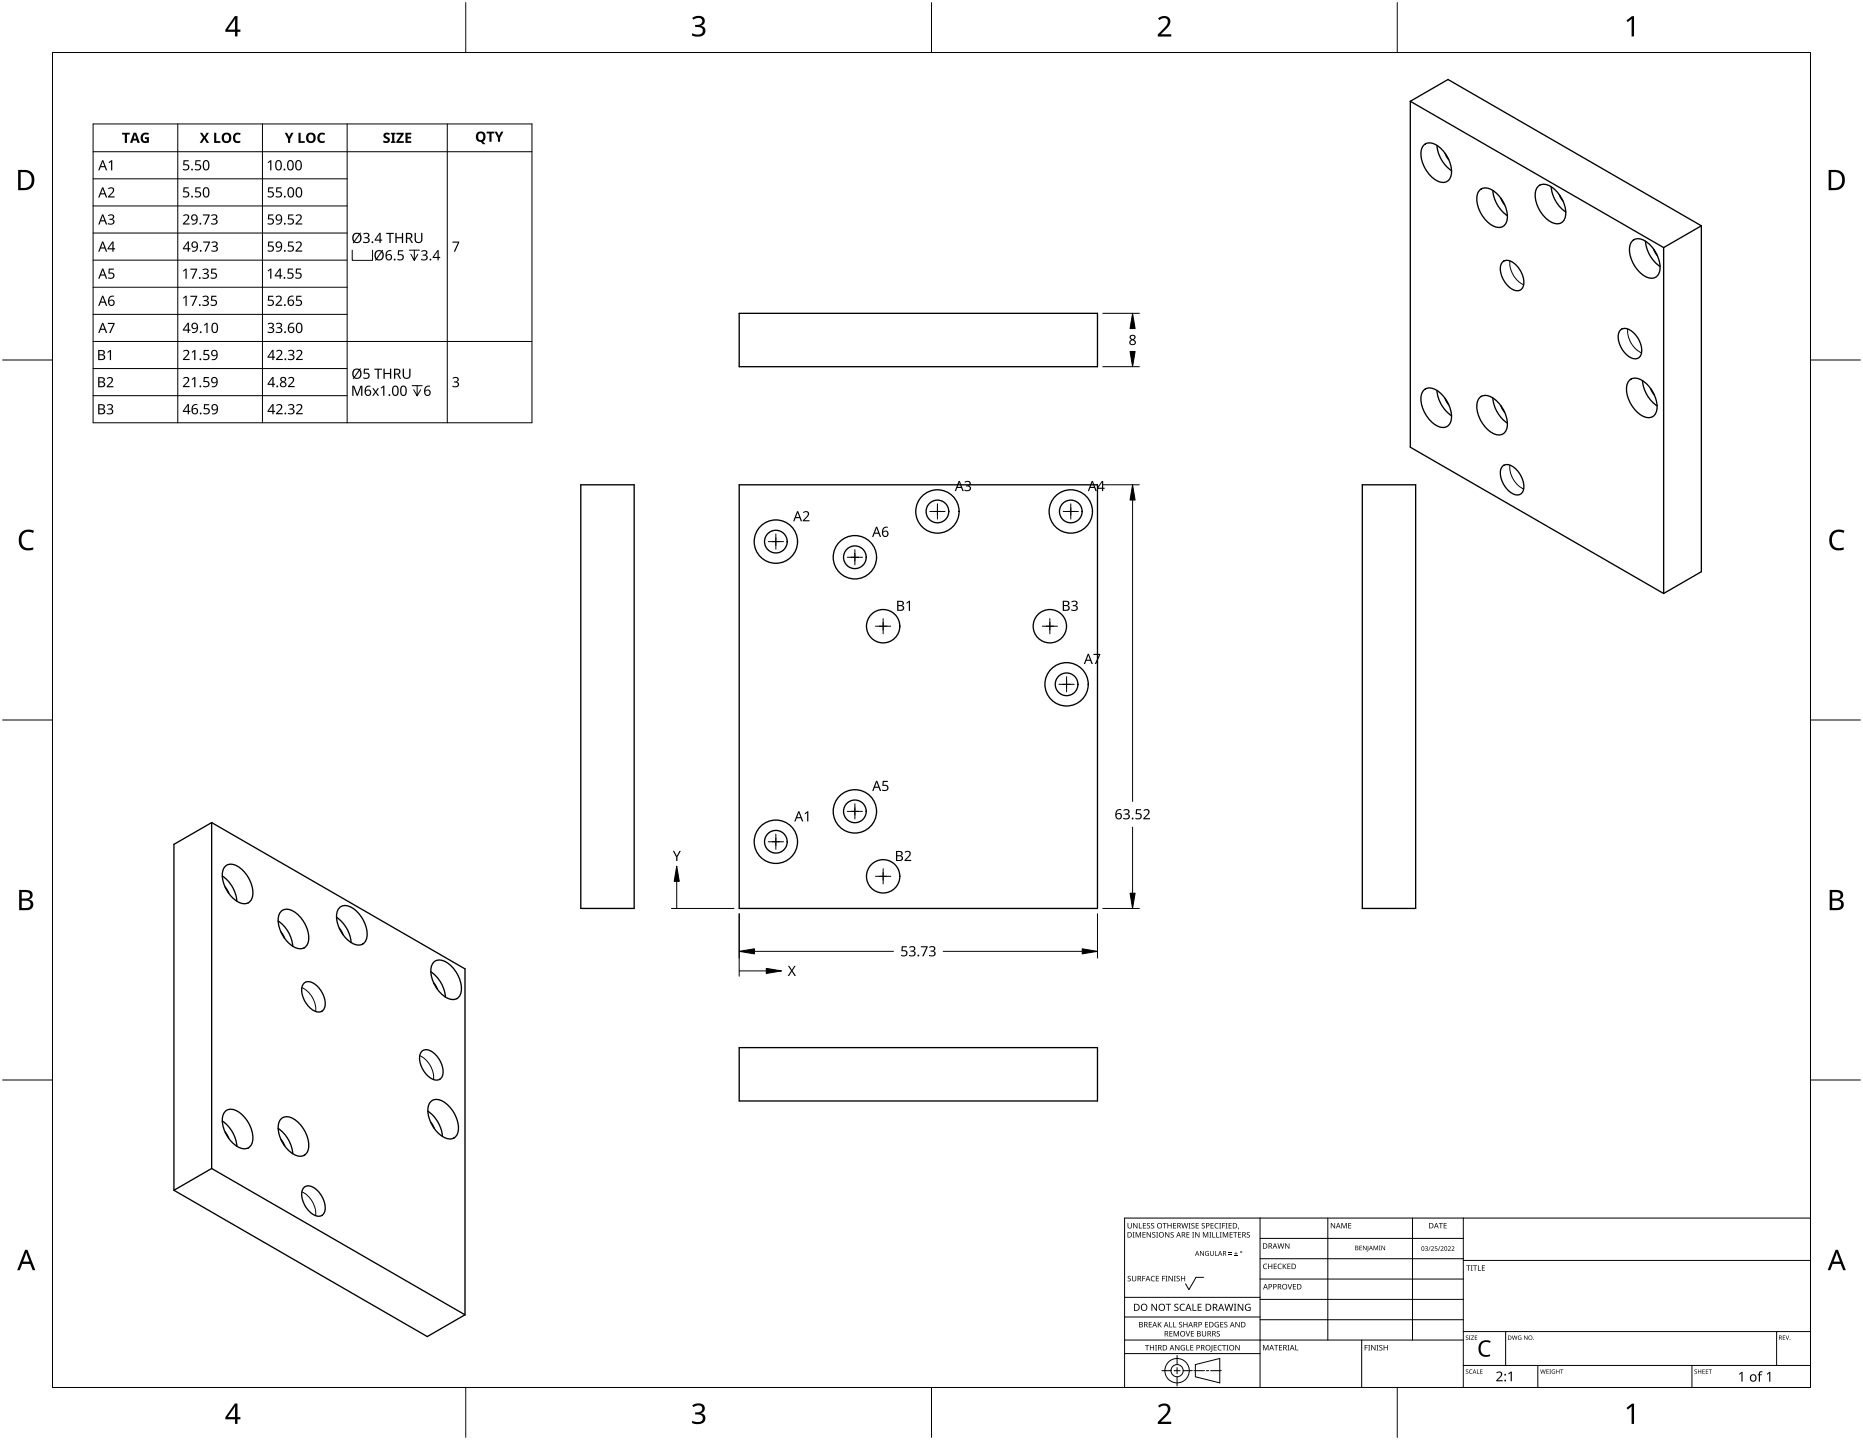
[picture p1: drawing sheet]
<svg xmlns="http://www.w3.org/2000/svg" width="559mm" height="432mm" viewBox="0 0 559 432" stroke-linecap="round" stroke-linejoin="round" font-family="sans-serif">
<g fill="none" stroke="#000" stroke-width=".4">
<path d="M423 30.4v103.7l76 43.9M423 30.4l76 43.8M423 30.4l11.3-6.6 76 43.9M427.1 43.5a3.7 3.7 0 0 1 5.1 1 9.2 9.2 0 0 1 3 8.4 2.7 2.7 0 0 1-4.4 1.2 9.5 9.5 0 0 1-4.4-9.5zM431 43.6a10.3 10.3 0 0 0 4.4 7.6M433.4 46l1.1 1.9M443.8 57a3.7 3.7 0 0 1 5.1 1 9.2 9.2 0 0 1 3 8.4 2.7 2.7 0 0 1-4.4 1.2 9.5 9.5 0 0 1-4.3-9.5zM447.8 57.1a10.3 10.3 0 0 0 4.3 7.6M450.2 59.5l1.1 1.9M461.3 55.9a3.7 3.7 0 0 1 5.2 1 9.2 9.2 0 0 1 2.9 8.4 2.7 2.7 0 0 1-4.3 1.2 9.5 9.5 0 0 1-4.4-9.5zM465.3 56a10.3 10.3 0 0 0 4.4 7.6M467.7 58.4l1.1 1.9"/>
<path d="M450.6 78.7a2.56 2.56 0 0 1 3.6 .3 7.1 7.1 0 0 1 2.6 7.1 2.1 2.1 0 0 1-3.3 .6 7.1 7.1 0 0 1-3.2-7.5zM489.6 72.3a3.7 3.7 0 0 1 5.1 1 9.2 9.2 0 0 1 3 8.3 2.7 2.7 0 0 1-4.4 1.2 9.5 9.5 0 0 1-4.3-9.4zM493.6 72.3a10.3 10.3 0 0 0 4.3 7.6M496 74.7l1.1 1.9M499 74.2v103.8M510.3 67.7v103.7l-11.3 6.6M510.3 67.7l-11.3 6.5M221.7 94h107.5v16h-107.5zM485.9 99.1a2.56 2.56 0 0 1 3.7 .3 7.1 7.1 0 0 1 2.6 7.1 2.1 2.1 0 0 1-3.3 .6 7.1 7.1 0 0 1-3.3-7.5zM427.1 117a3.7 3.7 0 0 1 5.1 1 9.2 9.2 0 0 1 3 8.4 2.7 2.7 0 0 1-4.4 1.2 9.5 9.5 0 0 1-4.4-9.5zM431 117.1a10.3 10.3 0 0 0 4.4 7.6M433.4 119.4l1.1 2"/>
<path d="M443.8 119.2a3.7 3.7 0 0 1 5.1 1 9.2 9.2 0 0 1 3 8.4 2.7 2.7 0 0 1-4.4 1.2 9.5 9.5 0 0 1-4.3-9.4zM447.8 119.3a10.3 10.3 0 0 0 4.3 7.6M488.7 114.1a3.7 3.7 0 0 1 5.1 1 9.2 9.2 0 0 1 3 8.4 2.7 2.7 0 0 1-4.3 1.1 9.5 9.5 0 0 1-4.4-9.4zM492.7 114.1a10.3 10.3 0 0 0 4.3 7.6M495.1 116.5l1.1 1.9M450.2 121.7l1.1 1.9M450.6 139.9a2.56 2.56 0 0 1 3.6 .3 7.1 7.1 0 0 1 2.6 7.1 2.1 2.1 0 0 1-3.3 .6 7.1 7.1 0 0 1-3.2-7.5zM174.2 145.4h16v127h-16zM221.7 145.4h107.5v127h-107.5zM408.6 145.4h16v127h-16zM63.5 246.7l-11.3 6.5v103.7M63.5 246.7l76 43.8v103.8"/>
<path d="M63.5 246.7v103.7M67.5 259.8a3.7 3.7 0 0 1 5.2 1 9.2 9.2 0 0 1 2.9 8.4 2.7 2.7 0 0 1-4.3 1.2 9.5 9.5 0 0 1-4.4-9.5zM66.7 262.7a10.3 10.3 0 0 1 4.3 7.5M67.5 265.9l1.1 2M83.4 276.2a10.3 10.3 0 0 1 4.4 7.5M84.3 279.5l1.1 1.9M84.3 273.3a3.7 3.7 0 0 1 5.1 1 9.2 9.2 0 0 1 3 8.4 2.7 2.7 0 0 1-4.4 1.2 9.5 9.5 0 0 1-4.4-9.5zM100.9 275.1a10.3 10.3 0 0 1 4.4 7.5M101.8 278.4l1.1 1.9M101.8 272.2a3.7 3.7 0 0 1 5.1 1 9.2 9.2 0 0 1 3 8.4 2.7 2.7 0 0 1-4.4 1.2 9.5 9.5 0 0 1-4.3-9.5zM91.1 295a2.56 2.56 0 0 1 3.6 .3 7.1 7.1 0 0 1 2.6 7 2.1 2.1 0 0 1-3.3 .7 7.1 7.1 0 0 1-3.3-7.5zM129.2 291.4a10.3 10.3 0 0 1 4.4 7.6"/>
<path d="M130.1 294.7l1.1 1.9M130.1 288.5a3.7 3.7 0 0 1 5.1 1 9.2 9.2 0 0 1 3 8.4 2.7 2.7 0 0 1-4.4 1.2 9.5 9.5 0 0 1-4.4-9.4zM126.4 315.4a2.56 2.56 0 0 1 3.7 .3 7.1 7.1 0 0 1 2.6 7.1 2.1 2.1 0 0 1-3.3 .6 7.1 7.1 0 0 1-3.3-7.5zM221.7 314.1h107.5v16h-107.5zM66.7 336.1a10.3 10.3 0 0 1 4.3 7.6M67.5 339.4l1.1 2M67.5 333.3a3.7 3.7 0 0 1 5.2 1 9.2 9.2 0 0 1 2.9 8.4 2.7 2.7 0 0 1-4.3 1.2 9.5 9.5 0 0 1-4.4-9.5zM83.4 338.4a10.3 10.3 0 0 1 4.4 7.6M84.3 335.5a3.7 3.7 0 0 1 5.1 1 9.2 9.2 0 0 1 3 8.4 2.7 2.7 0 0 1-4.4 1.2 9.5 9.5 0 0 1-4.4-9.5zM128.3 333.2a10.3 10.3 0 0 1 4.4 7.6M129.2 336.5l1.1 1.9M129.2 330.3a3.7 3.7 0 0 1 5.1 1 9.2 9.2 0 0 1 3 8.4 2.7 2.7 0 0 1-4.4 1.2 9.5 9.5 0 0 1-4.4-9.4z"/>
<path d="M52.2 356.9l76 43.9 11.3-6.5M63.5 350.4l76 43.9M63.5 350.4l-11.3 6.5M84.3 341.7l1.1 1.9M91.1 356.2a2.56 2.56 0 0 1 3.6 .3 7.1 7.1 0 0 1 2.6 7.1 2.1 2.1 0 0 1-3.3 .6 7.1 7.1 0 0 1-3.3-7.5z"/>
<circle cx="281.2" cy="153.4" r="6.5"/>
<circle cx="281.2" cy="153.4" r="3.4"/>
<circle cx="321.2" cy="153.4" r="6.5"/>
<circle cx="321.2" cy="153.4" r="3.4"/>
<circle cx="232.7" cy="162.4" r="6.5"/>
<circle cx="232.7" cy="162.4" r="3.4"/>
<circle cx="256.4" cy="167.1" r="6.5"/>
<circle cx="256.4" cy="167.1" r="3.4"/>
<circle cx="264.9" cy="187.8" r="5"/>
<circle cx="314.9" cy="187.8" r="5"/>
<circle cx="319.9" cy="205.2" r="6.5"/>
<circle cx="319.9" cy="205.2" r="3.4"/>
<circle cx="232.7" cy="252.4" r="6.5"/>
<circle cx="232.7" cy="252.4" r="3.4"/>
<circle cx="256.4" cy="243.3" r="6.5"/>
<circle cx="256.4" cy="243.3" r="3.4"/>
<circle cx="264.9" cy="262.8" r="5"/>
</g>
<g fill="none" stroke="#000" stroke-width=".3">
<path d="M278.9 153.4h4.6M281.2 151.1v4.6M318.9 153.4h4.6M321.2 151.1v4.6M230.4 162.4h4.6M232.7 160.1v4.6M254.1 167.1h4.6M256.4 164.8v4.6M262.6 187.8h4.6M264.9 185.5v4.6M312.6 187.8h4.6M314.9 185.5v4.6"/>
<path d="M317.6 205.2h4.6M319.9 202.9v4.6M230.4 252.4h4.6M232.7 250.1v4.6M254.1 243.3h4.6M256.4 241v4.6M262.6 262.8h4.6M264.9 260.5v4.6"/>
</g>
<path d="M452.9 78.2a7.4 7.4 0 0 0 4.1 7.2M488.3 98.6a7.4 7.4 0 0 0 4.1 7.2M452.9 139.5a7.4 7.4 0 0 0 4.1 7.1M90.5 296.2a7.4 7.4 0 0 1 4.2 7.1M125.9 316.6a7.4 7.4 0 0 1 4.1 7.1M90.5 357.4a7.4 7.4 0 0 1 4.2 7.1" fill="none" stroke="#000" stroke-width=".3"/>
<path d="M15.7 15.7h527.4v400.4h-527.4z" fill="none" stroke="#000" stroke-width=".3"/>
<path d="M139.7 .8v14.9M279.4 .8v14.9M419.1 .8v14.9M.8 108h14.9M543.1 108h14.9M.8 215.9h14.9M543.1 215.9h14.9M.8 323.9h14.9M543.1 323.9h14.9M139.7 416.1v14.9M279.4 416.1v14.9M419.1 416.1v14.9" fill="none" stroke="#000" stroke-width=".3"/>
<g fill="#000">
<path d="M207.6 5.4a2.36 2.36 0 0 1 3.8 .5 1.49 1.49 0 0 1-1.3 1.8 1.62 1.62 0 0 1 1.5 1.8 1.62 1.62 0 0 1-1.8 1.5l-2.2-.3v-.7a2.16 2.16 0 0 0 3.2-.5 1.23 1.23 0 0 0-1.7-1.4h-.6v-.6a1.55 1.55 0 0 0 2.1-1.2 1.51 1.51 0 0 0-2.6-.4zM347.4 5.5a2.07 2.07 0 0 1 2.1-.8 2.07 2.07 0 0 1 1.6 1.7 4 4 0 0 1-1.6 2.6l-1.3 1.3h3.1v.7h-4v-.7l1.6-1.6a2.6 2.6 0 0 0 1.2-2.8 1.64 1.64 0 0 0-2.3 .1zM487.9 6.1l1.6-1.2h.6v6h-.7v-5.3l-1.1 1zM6.4 159.7a3.4 3.4 0 0 1 3.8-.5l-.3 .6a2.3 2.3 0 0 0-2.7 .1 2.3 2.3 0 0 0-.7 2.6 2.15 2.15 0 0 0 3.1 1.7l.4-.1v.7a3 3 0 0 1-3.5-.4 3 3 0 0 1-.8-3.4zM549.4 159.7a3.4 3.4 0 0 1 3.9-.5l-.3 .6a2.3 2.3 0 0 0-2.7 .1 2.3 2.3 0 0 0-.8 2.6 2.15 2.15 0 0 0 3.1 1.7l.4-.1v.7a3 3 0 0 1-3.4-.4 3 3 0 0 1-.8-3.4zM207.6 421.4a2.36 2.36 0 0 1 3.8 .6 1.49 1.49 0 0 1-1.3 1.8 1.62 1.62 0 0 1 1.5 1.8 1.62 1.62 0 0 1-1.8 1.4l-2.2-.3v-.7a2.16 2.16 0 0 0 3.2-.5 1.23 1.23 0 0 0-1.7-1.4h-.6v-.6a1.55 1.55 0 0 0 2.1-1.1 1.51 1.51 0 0 0-2.6-.5zM347.4 421.6a2.07 2.07 0 0 1 2.1-.8 2.07 2.07 0 0 1 1.6 1.7 4 4 0 0 1-1.6 2.5l-1.3 1.3h3.1v.7h-4v-.6l1.6-1.6a2.6 2.6 0 0 0 1.2-2.9 1.64 1.64 0 0 0-2.3 .2zM487.9 422.2l1.6-1.3h.6v6.1h-.7v-5.3l-1.1 1z"/>
<path d="M70.4 4.8h.8v4.1h.9v.6h-.9v1.4h-.7v-1.4h-2.9v-.6zM70.5 5.6l-2.2 3.3h2.2z"/>
<path d="M5.4 51h1.9a3 3 0 0 1 3 3.1 3 3 0 0 1-3.2 2.9h-1.7zM6.2 51.6v4.8h.8a2.39 2.39 0 0 0 2.5-2.2 2.39 2.39 0 0 0-2-2.6z"/>
<path d="M548.5 51h1.9a3 3 0 0 1 3 3.1 3 3 0 0 1-3.2 2.9h-1.7zM549.3 51.6v4.8h.8a2.39 2.39 0 0 0 2.4-2.2 2.39 2.39 0 0 0-2-2.6z"/>
<path d="M5.8 266.9h1.7a1.71 1.71 0 0 1 2.3 1.7 1.39 1.39 0 0 1-1.2 1.1 1.64 1.64 0 0 1 1.4 2 1.64 1.64 0 0 1-2.1 1.2h-2.1zM6.5 270.1v2.2h1.2a1.15 1.15 0 0 0 1.5-1.2 1.15 1.15 0 0 0-1.5-1zM6.5 267.5v1.9h1.1a1.04 1.04 0 0 0 1.4-1 1.04 1.04 0 0 0-1.5-.9z"/>
<path d="M548.8 266.9h1.7a1.71 1.71 0 0 1 2.3 1.7 1.39 1.39 0 0 1-1.1 1.1 1.64 1.64 0 0 1 1.3 2 1.64 1.64 0 0 1-2.1 1.2h-2.1zM549.6 270.1v2.2h1.2a1.15 1.15 0 0 0 1.4-1.2 1.15 1.15 0 0 0-1.5-1zM549.6 267.5v1.9h1.1a1.04 1.04 0 0 0 1.3-1 1.04 1.04 0 0 0-1.4-.9z"/>
<path d="M7.5 374.8h.7l2.4 6.1h-.8l-.7-1.9h-2.4l-.8 1.9h-.7zM7.9 375.6l-1 2.7h1.9z"/>
<path d="M550.6 374.8h.7l2.3 6.1h-.8l-.7-1.9h-2.4l-.7 1.9h-.8zM550.9 375.6l-.9 2.7h1.9z"/>
<path d="M70.4 420.9h.8v4h.9v.7h-.9v1.4h-.7v-1.4h-2.9v-.6zM70.5 421.7l-2.2 3.2h2.2z"/>
</g>
<g fill="none" stroke="#000" stroke-width=".3">
<path d="M378 365.3v50.8h-40.7v-50.8h205.8M378 371.3h60.9M378 377.4h60.9M398.3 365.3v36.5M423.7 365.3v36.5M438.9 365.3v50.8M438.9 378h104.2M337.3 394.9h40.7M337.3 389h40.7M361 383h-2.3l-2.1 3.7-1-1.7M378 383.5h60.9M378 389.6h60.9"/>
<path d="M378 395.7h60.9M438.9 399.3h104.2M451.6 399.3v10.1M532.9 399.3v10.1M337.3 405.9h40.7M337.3 401.8h101.6M348.5 411h2.7M352.1 411h1.9M353.1 406.4v2.8M353.1 410.1v1.8M353.1 412.8v2.8M354.9 411h2.7"/>
<path d="M358.1 411h3.2M358.5 409.2l7.4-1.8v7.3l-7.4-1.9zM361.8 411h.8M363.1 411h3.2M408.4 401.8v14.3M438.9 409.4h104.2M461.3 409.4v6.7M507.5 409.4v6.7"/>
<circle cx="353.1" cy="411" r="1.83"/>
<circle cx="353.1" cy="411" r="3.7"/>
</g>
<g fill="#000">
<path d="M338.2 366.7h.2v1.1a.42 .42 0 0 0 .4 .4 .42 .42 0 0 0 .5-.4v-1.1h.2v1.1a.62 .62 0 0 1-.7 .6 .62 .62 0 0 1-.6-.6zM339.7 369.5h.6l-.2 .1v1.3l.2 .2h-.6l.2-.2v-1.3zM339.9 366.7h.2l.9 1.4v-1.4h.2v1.7h-.3l-.8-1.4v1.4h-.2zM340.6 369.5h.3l.5 1.3 .5-1.3h.3v1.6h-.2l.1-1.4-.8 1.4-.5-1.4v1.4h-.2zM341.6 366.7h.2v1.5h.7v.2h-.9zM342.7 369.5h.9v.1h-.7v.6h.7v.1h-.7v.6h.7v.2h-.9zM342.8 366.7h.9v.2h-.7v.5h.7v.2h-.7v.6h.7v.2h-.9zM344.1 366.9l.5-.2 .3 .1v.2a.38 .38 0 0 0-.5-.2 .38 .38 0 0 0-.2 .5 .38 .38 0 0 0 .5 .2 .53 .53 0 0 1 .2 .8 .53 .53 0 0 1-.9 0l.1-.2a.41 .41 0 0 0 .5 .1 .41 .41 0 0 0 .1-.5 .41 .41 0 0 0-.5-.2zM343.9 369.5h.3l.8 1.3v-1.3h.2v1.6h-.2l-.9-1.4v1.4h-.2zM345.3 366.9l.6-.2 .3 .1-.1 .2a.38 .38 0 0 0-.5-.2 .38 .38 0 0 0-.1 .5 .38 .38 0 0 0 .4 .2 .53 .53 0 0 1 .2 .8 .53 .53 0 0 1-.8 0v-.2a.41 .41 0 0 0 .6 .1 .41 .41 0 0 0 .1-.5 .41 .41 0 0 0-.6-.2zM345.7 369.6l.5-.1h.4l-.1 .2a.38 .38 0 0 0-.5-.1 .38 .38 0 0 0-.2 .5 .38 .38 0 0 0 .5 .2 .53 .53 0 0 1 .2 .7 .53 .53 0 0 1-.8 .1v-.2a.41 .41 0 0 0 .5 .1 .41 .41 0 0 0 .1-.6 .41 .41 0 0 0-.5-.2zM346.8 369.5h.6l-.2 .1v1.3l.2 .2h-.6l.2-.2v-1.3z"/>
<path d="M348.7 366.7h1.2v.2h-.5v1.5h-.2v-1.5h-.5zM349.5 369.5h.2l.9 1.3-.1-1.3h.2v1.6h-.2l-.9-1.4v1.4h-.1zM350.2 366.7h.2v.7h.8v-.7h.2v1.7h-.2v-.8h-.8v.8h-.2zM351.2 369.6l.5-.1h.4l-.1 .2a.38 .38 0 0 0-.5-.1 .38 .38 0 0 0-.2 .5 .38 .38 0 0 0 .5 .2 .53 .53 0 0 1 .2 .7 .53 .53 0 0 1-.8 .1v-.2a.41 .41 0 0 0 .5 .1 .41 .41 0 0 0 .1-.6 .41 .41 0 0 0-.5-.2zM351.9 366.7h.9v.2h-.7v.5h.6v.2h-.6v.6h.7v.2h-.9zM354.3 366.7h.2l.4 1.4 .3-1.4h.3l.3 1.4 .4-1.4h.2l-.4 1.7h-.3l-.3-1.4-.4 1.4h-.2zM355.9 369.5h.9v.1h-.7v.6h.6v.1h-.6v.6h.7v.2h-.9zM356.5 366.7h.6l-.2 .2v1.3l.2 .2h-.6l.2-.2v-1.3zM357.6 369.5h.6l-.2 .1v1.3l.2 .2h-.6l.2-.2v-1.3zM357.4 366.9l.6-.2 .3 .1-.1 .2a.38 .38 0 0 0-.5-.2 .38 .38 0 0 0-.1 .5 .38 .38 0 0 0 .4 .2 .53 .53 0 0 1 .2 .8 .53 .53 0 0 1-.8 0v-.2a.41 .41 0 0 0 .6 .1 .41 .41 0 0 0 .1-.5 .41 .41 0 0 0-.6-.2zM358.7 366.7h.9v.2h-.7v.5h.6v.2h-.6v.6h.7v.2h-.9zM358.5 369.5h.2l.9 1.3v-1.3h.2v1.6h-.3l-.8-1.4v1.4h-.2z"/>
<path d="M359.9 375.1h.3l.7 1.2v-1.2h.2v1.5h-.2l-.8-1.2v1.2h-.2zM360.5 366.9l.6-.2 .3 .1-.1 .2a.38 .38 0 0 0-.5-.2 .38 .38 0 0 0-.1 .5 .38 .38 0 0 0 .4 .2 .53 .53 0 0 1 .2 .8 .53 .53 0 0 1-.8 0v-.2a.41 .41 0 0 0 .6 .1 .41 .41 0 0 0 .1-.5 .41 .41 0 0 0-.6-.2zM360.8 369.5h.3l.5 1.3 .5-1.3h.3v1.6h-.2v-1.4l-.7 1.4-.5-1.4v1.4h-.2zM361.6 375.3l.6-.2 .4 .1-.2 .1a.6 .6 0 0 0-.8 .6 .6 .6 0 0 0 .8 .5v-.4l-.3-.2h.5v.7a.8 .8 0 0 1-1-.1 .8 .8 0 0 1 0-1.1zM362.7 369.5h.6l-.2 .1v1.3l.2 .2h-.6l.2-.2v-1.3zM363.6 369.5h.2v1.4h.7v.2h-.9zM363.1 366.7h.9v.2h-.7v.5h.7v.2h-.7v.6h.7v.2h-.9zM363 375.1h.1v1a.38 .38 0 0 0 .4 .3 .38 .38 0 0 0 .4-.3v-1h.2v1a.56 .56 0 0 1-.6 .5 .56 .56 0 0 1-.5-.5zM364.5 375.1h.2v1.3h.6v.2h-.8zM364.8 369.5h.2v1.4h.7v.2h-.9zM364.5 366.9l.6-.2 .4 .1-.1 .2a.65 .65 0 0 0-.9 .6 .65 .65 0 0 0 1 .5 .77 .77 0 0 1-1.1-.1 .77 .77 0 0 1 .1-1.1zM365.7 366.7h.6l-.2 .2v1.3l.2 .2h-.6l.2-.2v-1.3z"/>
<path d="M365.9 369.5h.6l-.2 .1v1.3l.2 .2h-.6l.2-.2v-1.3zM366.6 366.7h.9v.2h-.7v.6h.6v.2h-.6v.7h-.2zM366.8 369.5h.3l.5 1.3 .5-1.3h.3v1.6h-.2v-1.4l-.7 1.4-.5-1.4v1.4h-.2zM367.6 366.7h.6l-.2 .2v1.3l.2 .2h-.6l.2-.2v-1.3zM368.6 376l.9 .1zM368.6 375.6l.9 .1zM368.5 366.7h.9v.2h-.7v.5h.7v.2h-.7v.6h.7v.2h-.9zM368.8 369.5h.9v.1h-.7v.6h.7v.1h-.7v.6h.7v.2h-.9zM370.2 376.4l1 .2zM369.9 369.5h1.2v.1h-.5v1.5h-.2v-1.5h-.5zM370.6 375.4l.2 .4h.4l-.4 .1v.4l-.2-.4h-.4l.4-.1zM371.4 368.1h.3l-.4 .6z"/>
<path d="M371.4 369.5h.9v.1h-.7v.6h.6v.1h-.6v.6h.7v.2h-.9zM374 369.6l.6-.1h.3l-.1 .2a.38 .38 0 0 0-.5-.1 .38 .38 0 0 0-.1 .5 .38 .38 0 0 0 .5 .2 .53 .53 0 0 1 .1 .7 .53 .53 0 0 1-.8 .1v-.2a.41 .41 0 0 0 .6 .1 .41 .41 0 0 0 .1-.6 .41 .41 0 0 0-.5-.2zM379.1 379.1l.5-.2 .5 .1-.1 .2a.65 .65 0 0 0-.9 .6 .65 .65 0 0 0 .9 .5 .77 .77 0 0 1-1.1-.1 .77 .77 0 0 1 .2-1.1zM383.4 379.1l.6-.2 .5 .1-.1 .2a.65 .65 0 0 0-1 .6 .65 .65 0 0 0 1 .5 .77 .77 0 0 1-1.1-.1 .77 .77 0 0 1 .1-1.1zM383.2 372.8h.2l.3 1.4 .4-1.4h.2l.4 1.4 .3-1.4h.2l-.4 1.6h-.2l-.4-1.3-.4 1.3h-.2zM385.5 372.8h.2l.9 1.4v-1.4h.2v1.6h-.3l-.9-1.3 .1 1.3h-.2zM399.2 366.7h.2l.9 1.4v-1.4h.2v1.6h-.3l-.8-1.3v1.3h-.2zM402.3 366.7h.4l.5 1.3 .5-1.3h.3v1.6h-.2v-1.4l-.7 1.4-.6-1.4v1.4h-.2zM404.4 366.7h.9v.2h-.7v.5h.7v.2h-.7v.6h.7v.1h-.9zM407.7 373.5h.8l-.6 .2v.4h.6l-.6 .2v.4l.6 .2h-.8zM408.8 373.5h.2l.7 1.2v-1.2h.2v1.4h-.2l-.7-1.1v1.1h-.2zM410.2 373.5h.2v1.5l-.4 .3-.1-.2 .3-.2z"/>
<path d="M412 373.5h.2l.5 1.2 .4-1.2h.2v1.4h-.1v-1.2l-.6 1.2-.5-1.2 .1 1.2h-.2zM413.6 373.5h.5l-.2 .2 .2 1.2h-.5l.2-.1zM414.4 373.5h.2l.7 1.2v-1.2h.1v1.4h-.2l-.7-1.1v1.1h-.1zM427.4 373.8a.42 .42 0 0 1 .7-.1 .42 .42 0 0 1-.1 .7 .44 .44 0 0 1 .2 .6 .44 .44 0 0 1-.7 .1l-.1-.2a.35 .35 0 0 0 .5 .1 .35 .35 0 0 0 .1-.5l-.4-.2a.3 .3 0 0 0 .4-.1 .3 .3 0 0 0-.1-.4 .3 .3 0 0 0-.4 .2zM428.9 373.7h.2l-.7 1.4zM429.2 373.9a.49 .49 0 0 1 .8 0 .49 .49 0 0 1-.3 .7l-.3 .3 .7 .2h-.9l.4-.5a.37 .37 0 0 0 .3-.5 .37 .37 0 0 0-.6-.1zM430.4 373.7h.7l-.5 .2-.1 .4a.45 .45 0 0 1 .6 .2 .45 .45 0 0 1-.2 .6 .45 .45 0 0 1-.6-.2 .39 .39 0 0 0 .6 0 .39 .39 0 0 0 0-.5 .39 .39 0 0 0-.5 0zM431.8 373.7h.2l-.7 1.4zM431.6 366.7h1.2v.2h-.5v1.4h-.2v-1.4h-.5zM432.1 373.9a.49 .49 0 0 1 .8 0 .49 .49 0 0 1-.3 .7l-.3 .3 .7 .2h-.9l.4-.5a.37 .37 0 0 0 .3-.5 .37 .37 0 0 0-.6-.1zM433 366.7h.9v.2h-.7v.5h.7v.2h-.7v.6h.7v.1h-.9zM434.3 373.9a.49 .49 0 0 1 .8 0 .49 .49 0 0 1-.3 .7l-.3 .3 .7 .2h-.9l.3-.5a.37 .37 0 0 0 .4-.5 .37 .37 0 0 0-.6-.1z"/>
<path d="M435.4 373.9a.49 .49 0 0 1 .8 0 .49 .49 0 0 1-.3 .7l-.3 .3 .7 .2h-.9l.3-.5a.37 .37 0 0 0 .4-.5 .37 .37 0 0 0-.6-.1zM338.3 382.7l.6-.1 .3 .1-.1 .1a.38 .38 0 0 0-.5-.1 .38 .38 0 0 0-.1 .5 .38 .38 0 0 0 .5 .2 .53 .53 0 0 1 .1 .8 .53 .53 0 0 1-.8 0v-.2a.41 .41 0 0 0 .6 .1 .41 .41 0 0 0 .1-.6 .41 .41 0 0 0-.5-.1zM339.6 382.6h.2v1a.42 .42 0 0 0 .4 .5 .42 .42 0 0 0 .4-.5v-1h.2v1a.62 .62 0 0 1-.6 .6 .62 .62 0 0 1-.6-.6zM342.6 382.6h.9v.2h-.7v.5h.7v.2h-.7v.7h-.2zM344.6 396.4h.9v.2h-.7v.5h.6v.2h-.6v.5h.7v.2h-.9zM345.4 382.8l.6-.2 .4 .1-.1 .1a.65 .65 0 0 0-.9 .6 .65 .65 0 0 0 .9 .6 .77 .77 0 0 1-1.1-.1 .77 .77 0 0 1 .2-1.1zM345.4 391h.3l1.1 1.7v-1.7h.2v2.1h-.3l-1.1-1.8v1.8h-.2zM346.7 382.6h.9v.2h-.7v.5h.7v.1h-.7v.6h.7v.2h-.9zM347.3 396.4h.2v.8l.7-.8h.2l-.6 .7 .7 .9h-.3l-.5-.7-.2 .7h-.2zM348.5 382.6h1v.2h-.8v.5h.7v.2h-.7v.7h-.2zM349.6 382.6h.6l-.2 .2v1.2l.2 .2h-.6l.2-.2v-1.2zM349.7 391h1.5v.2h-.6v1.9h-.3v-1.9h-.6z"/>
<path d="M350.7 396.4h.2v1.4h.7v.2h-.9zM350.5 382.6h.2l.9 1.3v-1.3h.2v1.6h-.3l-.8-1.3v1.3h-.2zM351.9 396.4h.2v1.4h.7v.2h-.9zM352.1 382.6h.6l-.2 .2v1.2l.2 .2h-.6l.2-.2v-1.2zM352.3 391.2l.4-.3 .8 .1-.3 .2a.44 .44 0 0 0-.7 .2 .44 .44 0 0 0 .5 .5 .66 .66 0 0 1 .4 1 .66 .66 0 0 1-1 .2l-.2-.1v-.3l.3 .1a.47 .47 0 0 0 .7-.2 .47 .47 0 0 0-.6-.6l-.4-.3zM353 382.7l.5-.1 .4 .1-.1 .1a.38 .38 0 0 0-.5-.1 .38 .38 0 0 0-.2 .5 .38 .38 0 0 0 .5 .2 .53 .53 0 0 1 .2 .8 .53 .53 0 0 1-.8 0v-.2a.41 .41 0 0 0 .5 .1 .41 .41 0 0 0 .2-.6 .41 .41 0 0 0-.6-.1zM353.7 396.6l.5-.2 .4 .1-.1 .1a.38 .38 0 0 0-.5-.1 .38 .38 0 0 0-.2 .5 .38 .38 0 0 0 .5 .2 .53 .53 0 0 1 .2 .8 .53 .53 0 0 1-.8 0v-.2a.41 .41 0 0 0 .5 .1 .41 .41 0 0 0 .2-.6 .41 .41 0 0 0-.6-.1zM354.1 391.2l.7-.3 .6 .2-.1 .2a.84 .84 0 0 0-1.2 .7 .84 .84 0 0 0 1.2 .8v.2a1.1 1.1 0 0 1-1.3-.3 1.1 1.1 0 0 1 .1-1.5zM354.2 382.6h.2v.7h.9v-.7h.2v1.6h-.2v-.7h-.9v.7h-.2zM355.6 399.1h.2l.5 1.4 .5-1.4h.2l-.6 1.7h-.2zM354.9 396.4h.2v.7h.9v-.7h.2v1.6h-.2v-.7h-.9v.7h-.2zM357.7 391h.2v1.8h1v.3h-1.2z"/>
<path d="M359.2 391h1.2v.2h-.9v.7h.9v.2h-.9v.7h.9v.3h-1.2zM360.5 399.1h.2v1.1a.42 .42 0 0 0 .4 .4 .42 .42 0 0 0 .5-.4v-1.1h.2v1.1a.62 .62 0 0 1-.7 .6 .62 .62 0 0 1-.6-.6zM361.4 396.4h.9v.2h-.7v.5h.7v.2h-.7v.5h.7v.2h-.9zM364.5 396.6l.7-.2 .4 .1-.1 .2a.67 .67 0 0 0-1 .5 .67 .67 0 0 0 .9 .6v-.4h-.3v-.2h.5v.8a.88 .88 0 0 1-1.2-.2 .88 .88 0 0 1 .1-1.2zM366 396.4h.9v.2h-.7v.5h.7v.2h-.7v.5h.7v.2h-.9zM367.3 396.6l.5-.2 .3 .1v.1a.38 .38 0 0 0-.5-.1 .38 .38 0 0 0-.2 .5 .38 .38 0 0 0 .5 .2 .53 .53 0 0 1 .2 .8 .53 .53 0 0 1-.8 0v-.2a.41 .41 0 0 0 .5 .1 .41 .41 0 0 0 .1-.6 .41 .41 0 0 0-.5-.1zM367.3 391h.2l.5 1.7 .4-1.7h.3l.5 1.7 .4-1.7h.3l-.5 2.1h-.3l-.5-1.8-.5 1.8h-.3zM370.1 391h.7l-.2 .2v1.7l.2 .2h-.7l.2-.2v-1.7zM370.6 396.4h.2l.9 1.3-.1-1.3h.2v1.6h-.2l-.9-1.3v1.3h-.1zM371.2 391h.4l1.1 1.7v-1.7h.2v2.1h-.3l-1.1-1.8v1.8h-.3zM373.7 391.2l.9-.3 .5 .2-.1 .2a.87 .87 0 0 0-1.3 .6 .87 .87 0 0 0 1.2 .9v-.6h-.5v-.2h.7v1a1.15 1.15 0 0 1-1.5-.2 1.15 1.15 0 0 1 .1-1.6zM380.4 378.9h.2v.7h.8v-.7h.2v1.6h-.2v-.7h-.8v.7h-.2z"/>
<path d="M382.1 378.9h.9v.2h-.7v.5h.6v.2h-.6v.6h.7v.1h-.9zM384.7 378.9h.3v.8l.7-.8h.2l-.6 .7 .6 .9h-.2l-.6-.7-.1 .7h-.3zM386.2 385h.2l.5 1.4 .5-1.4h.2l-.6 1.6h-.2zM386.2 378.9h.9v.2h-.7v.5h.6v.2h-.6v.6h.7v.1h-.9zM387.8 385h.9v.2h-.7v.5h.7v.2h-.7v.6h.7v.1h-.9zM439.8 379.4h1.2v.2h-.5v1.4h-.2v-1.4h-.5zM441.1 379.4h.6l-.2 .2v1.3l.2 .1h-.6l.2-.1v-1.3zM441.8 379.4h1.3v.2h-.5v1.4h-.2v-1.4h-.6zM443.3 379.4h.2v1.5h.7v.1h-.9zM444.5 379.4h.9v.2h-.7v.5h.7v.2h-.7v.6h.7v.1h-.9zM343.5 403.3h1.2v.2h-.5v1.4h-.2v-1.4h-.5zM344.9 403.3h.2v.7h.8v-.7h.3v1.6h-.3v-.7h-.8v.7h-.2z"/>
<path d="M346.5 403.3h.5l-.1 .2v1.3l.1 .1h-.5l.2-.1v-1.3zM350.8 399.1h.9v.2h-.7v.5h.6v.2h-.6v.6h.7v.2h-.9zM352 399.1h.3l.5 1.4 .5-1.4h.3v1.7h-.2v-1.5l-.7 1.5-.5-1.5v1.5h-.2zM352.5 403.3h.2l.9 1.4v-1.4h.2v1.6h-.3l-.9-1.3 .1 1.3h-.2zM354.3 403.5l.8-.2 .3 .1v.2a.67 .67 0 0 0-1.1 .5 .67 .67 0 0 0 .9 .6v-.4h-.3v-.2h.6v.8a.88 .88 0 0 1-1.2-.2 .88 .88 0 0 1 0-1.2zM355.8 403.3h.2v1.5h.8v.1h-1zM357 403.3h.9v.2h-.7v.5h.7v.2h-.7v.6h.7v.1h-.9zM357.2 399.1h.9v.2h-.7v.5h.7v.2h-.7v.6h.7v.2h-.9zM363.4 403.3h.2v1.7l-.5 .4-.1-.2 .4-.2zM364.1 403.3h.9v.2h-.7v.5h.6v.2h-.6v.6h.7v.1h-.9zM365 399.3l.6-.2 .3 .1-.1 .2a.38 .38 0 0 0-.5-.2 .38 .38 0 0 0-.1 .5 .38 .38 0 0 0 .4 .2 .53 .53 0 0 1 .2 .8 .53 .53 0 0 1-.8 0v-.2a.41 .41 0 0 0 .6 .1 .41 .41 0 0 0 .1-.5 .41 .41 0 0 0-.5-.2zM365.4 403.5l.6-.2 .5 .1-.1 .2a.65 .65 0 0 0-1 .6 .65 .65 0 0 0 1 .5 .77 .77 0 0 1-1.1-.1 .77 .77 0 0 1 .1-1.1z"/>
<path d="M366.5 403.3h1.3v.2h-.5v1.4h-.2v-1.4h-.6zM367.9 403.3h.6l-.2 .2v1.3l.2 .1h-.6l.2-.1v-1.3zM370.5 403.3h.3l.8 1.4v-1.4h.2v1.6h-.2l-.9-1.3v1.3h-.2zM378.9 403.3h.3l.5 1.3 .5-1.3h.3v1.6h-.2v-1.4l-.7 1.4-.6-1.4v1.4h-.1zM382.2 403.3h1.2v.2h-.5v1.4h-.2v-1.4h-.5zM383.6 403.3h.9v.2h-.7v.5h.7v.2h-.7v.5h.7v.2h-.9zM386.2 403.3h.6l-.2 .2v1.3l.2 .1h-.6l.2-.1v-1.3zM388.5 403.3h.2v1.4h.7v.2h-.9zM409.3 403.3h.9v.2h-.7v.6h.7v.1h-.7v.7h-.2zM410.4 403.3h.6l-.2 .2v1.3l.2 .1h-.6l.2-.1v-1.3zM411.3 403.3h.2l.9 1.4v-1.4h.2v1.6h-.3l-.8-1.3v1.3h-.2zM412.9 403.3h.6l-.2 .2v1.3l.2 .1h-.6l.2-.1v-1.3z"/>
<path d="M413.8 403.5l.5-.2 .4 .1-.1 .2a.38 .38 0 0 0-.5-.2 .38 .38 0 0 0-.2 .5 .38 .38 0 0 0 .5 .2 .53 .53 0 0 1 .2 .8 .53 .53 0 0 1-.8 0v-.2a.41 .41 0 0 0 .5 .1 .41 .41 0 0 0 .1-.5 .41 .41 0 0 0-.5-.2zM415 403.3h.2v.7h.9v-.7h.2v1.6h-.2v-.7h-.9v.7h-.2zM439.7 400.6l.5-.1 .2 .2a.32 .32 0 0 0-.5-.1 .32 .32 0 0 0 0 .4 .32 .32 0 0 0 .4 .1 .41 .41 0 0 1 0 .7 .41 .41 0 0 1-.7-.2 .31 .31 0 0 0 .5 .1 .31 .31 0 0 0 0-.5l-.4-.2zM439.7 410.8l.5-.2 .2 .2a.32 .32 0 0 0-.5 0 .32 .32 0 0 0 0 .4 .32 .32 0 0 0 .4 .1 .41 .41 0 0 1 0 .6 .41 .41 0 0 1-.7-.2 .31 .31 0 0 0 .5 .2 .31 .31 0 0 0 0-.5l-.4-.3zM440.6 400.5h.5l-.2 .1 .2 1.2h-.5l.2-.2zM440.8 410.8l.5-.2 .3 .1v.1a.52 .52 0 0 0-.8 .5 .52 .52 0 0 0 .8 .5 .61 .61 0 0 1-.9-.1 .61 .61 0 0 1 .1-.9zM441.2 400.5h.9l-.7 1.1 .7 .2h-.9l.7-1.2zM443 410.6h.2v1.2l.6 .1h-.8zM442.4 400.5h.7l-.6 .1v.4h.6l-.6 .2v.4l.6 .2h-.7zM444 410.6h.7l-.6 .2v.4h.6l-.6 .1v.5l.6 .1h-.7zM444.1 402.5a2.71 2.71 0 0 1 3-.3l-.2 .5a1.9 1.9 0 0 0-2.3 .2 1.9 1.9 0 0 0-.4 2.3 1.85 1.85 0 0 0 2.7 .9v.6a2.46 2.46 0 0 1-2.9-.5 2.46 2.46 0 0 1-.4-2.9zM448.8 411.6a1.01 1.01 0 0 1 1.6-.1 1.01 1.01 0 0 1-.4 1.6l-.8 .8h1.5v.3h-1.9v-.3l1-1.1a.69 .69 0 0 0 .3-1.1 .69 .69 0 0 0-1.1 .1z"/>
<path d="M452.4 411.9l1.1-.6v2.9h-.4v-2.5l-.5 .4zM453.5 400.5h.2l.2 1.1 .3-1.1h.2l.3 1.1 .3-1.1h.1l-.3 1.3h-.2l-.3-1.1-.3 1.1h-.2zM455.5 400.6l.8-.1-.2 .1a.53 .53 0 0 0-.7 .6 .53 .53 0 0 0 .8 .4v-.4l-.3-.1h.4v.6a.71 .71 0 0 1-.9-.1 .71 .71 0 0 1 .1-1zM457.1 400.5l.9 1.1v-1.1h.2v1.3l-.9-1.1-.2 1.1zM462 410.6h.2l.2 1.1 .3-1.1h.2l.3 1.1 .3-1.1h.1l-.3 1.3h-.2l-.3-1.1-.3 1.1h-.2zM463.8 410.6h.8l-.6 .2v.4h.5l-.5 .1v.5l.6 .1h-.8zM464.7 410.6h.5l-.1 .2 .1 1.1h-.5l.2-.1zM465.6 410.8l.8-.1-.2 .1a.53 .53 0 0 0-.6 .5 .53 .53 0 0 0 .7 .5v-.4l-.3-.2h.5v.7a.71 .71 0 0 1-1-.2 .71 .71 0 0 1 .1-.9zM466.8 410.6h.1v.6h.7v-.6h.2v1.3h-.2v-.6h-.7v.6h-.1zM468 410.6h.9l-.4 .2v1.1h-.1v-1.1zM508.3 410.8l.4-.2 .3 .2a.32 .32 0 0 0-.5 0 .32 .32 0 0 0-.1 .4 .32 .32 0 0 0 .5 .1 .41 .41 0 0 1-.1 .6 .41 .41 0 0 1-.6-.2 .31 .31 0 0 0 .5 .2 .31 .31 0 0 0 0-.5l-.4-.3zM509.3 410.6h.2v.6h.6v-.6h.2v1.3h-.2v-.6h-.6v.6h-.2z"/>
<path d="M510.6 410.6h.8l-.6 .2v.4h.5l-.5 .1v.5l.6 .1h-.8zM511.6 410.6h.8l-.6 .2v.4h.5l-.5 .1v.5l.6 .1h-.8zM512.5 410.6h1l-.4 .2v1.1h-.2v-1.1zM521.6 412l1.1-.6v2.9h-.4l.1-2.5-.6 .4zM527.7 411.4l1-.2-.1 .3h-.5l-.2 .2v.4h.6v.3h-.6v1.9h-.4v-1.9h-.3l.3-.3zM529.9 412l1.1-.6v2.9h-.3v-2.5l-.6 .4zM534.7 400.5h.8l-.6 .1v.4h.5l-.5 .2v.4l.6 .2h-.8zM535.6 400.5h.1l.4 1.1 .4-1.1h.2l-.5 1.3z"/>
<path d="M338.2 369.5h.5a.81 .81 0 0 1 .8 .8 .81 .81 0 0 1-.8 .8h-.5zM338.4 369.6v1.3h.2a.64 .64 0 0 0 .7-.6 .64 .64 0 0 0-.6-.7z"/>
<path d="M346.9 367.6a.85 .85 0 0 1 1.7 0 .85 .85 0 0 1-1.7 0zM347.3 367.6a.6 .6 0 0 0 1.2 0 .6 .6 0 0 0-1.2 0z"/>
<path d="M347.5 370.3a.81 .81 0 0 1 1.6 0 .81 .81 0 0 1-1.6 0zM347.8 370.3a.6 .6 0 0 0 1.2 0 .6 .6 0 0 0-1.2 0z"/>
<path d="M353.1 366.7h.5a.47 .47 0 0 1 .5 .4 .47 .47 0 0 1-.3 .5l.5 .8h-.3l-.4-.7h-.3v.7h-.2zM353.3 366.9v.6h.3a.31 .31 0 0 0 .3-.3 .31 .31 0 0 0-.3-.3z"/>
<path d="M353.4 369.5h.2l.6 1.6h-.2l-.2-.5h-.6l-.2 .5h-.2zM353.5 369.7l-.2 .7h.5z"/>
<path d="M354.5 369.5h.4a.47 .47 0 0 1 .6 .3 .47 .47 0 0 1-.3 .6l.4 .7h-.2l-.4-.7h-.3v.7h-.2zM354.7 369.6v.6h.2a.31 .31 0 0 0 .4-.3 .31 .31 0 0 0-.4-.3z"/>
<path d="M359 375.1l.7 1.5-.3-.5h-.6l-.4 .5zM359.1 375.3l-.2 .7h.4z"/>
<path d="M361.7 366.7h.5a.54 .54 0 0 1 .6 .7 .54 .54 0 0 1-.9 .3v.7h-.2zM361.9 366.9v.7a.4 .4 0 0 0 .7-.4 .39 .39 0 0 0-.7-.3z"/>
<path d="M365.9 375.1l.7 1.5-.3-.5h-.6l-.4 .5zM366 375.3l-.2 .7h.4z"/>
<path d="M366.8 375.1h.4a.42 .42 0 0 1 .6 .3 .42 .42 0 0 1-.3 .5l.4 .7h-.2l-.4-.6h-.3v.6h-.2zM367 375.3v.5h.2a.28 .28 0 0 0 .4-.3 .28 .28 0 0 0-.4-.2z"/>
<path d="M369.8 366.7h.5a.81 .81 0 0 1 .8 .9 .81 .81 0 0 1-.9 .8h-.4zM370 366.9v1.3h.2a.64 .64 0 0 0 .7-.6 .64 .64 0 0 0-.6-.7z"/>
<path d="M372 375.4a.31 .31 0 0 1 .6 0 .31 .31 0 0 1-.6 0zM372.1 375.4a.2 .2 0 0 0 .4 0 .2 .2 0 0 0-.4 0z"/>
<path d="M372.6 369.5h.5a.47 .47 0 0 1 .5 .3 .47 .47 0 0 1-.3 .6l.5 .7h-.3l-.4-.7h-.3v.7h-.2zM372.8 369.6v.6h.3a.31 .31 0 0 0 .3-.3 .31 .31 0 0 0-.3-.3z"/>
<path d="M378.8 372.8h.5a.81 .81 0 0 1 .8 .9 .81 .81 0 0 1-.8 .7h-.5zM379 373v1.3h.3a.64 .64 0 0 0 .6-.7 .64 .64 0 0 0-.6-.6z"/>
<path d="M380.5 372.8h.4a.47 .47 0 0 1 .6 .3 .47 .47 0 0 1-.3 .6l.5 .7h-.3l-.4-.6h-.3v.6h-.2zM380.7 373v.6h.2a.31 .31 0 0 0 .4-.3 .31 .31 0 0 0-.4-.3z"/>
<path d="M382.3 372.8h.2l.6 1.6h-.2l-.2-.5h-.6l-.2 .5h-.2zM382.4 373l-.2 .8h.5z"/>
<path d="M387.4 378.9h.5a.81 .81 0 0 1 .8 .9 .81 .81 0 0 1-.8 .7h-.5zM387.6 379.1v1.3h.2a.64 .64 0 0 0 .7-.6 .64 .64 0 0 0-.6-.7z"/>
<path d="M401.3 366.7h.2l.6 1.6h-.2l-.2-.5h-.6l-.2 .5h-.2zM401.4 366.9l-.3 .8h.6z"/>
<path d="M406.5 373.5h.4a.35 .35 0 0 1 .5 .2 .35 .35 0 0 1-.2 .5 .37 .37 0 0 1 .3 .4 .37 .37 0 0 1-.5 .3h-.5zM406.7 374.3v.5h.3a.26 .26 0 0 0 .3-.3 .26 .26 0 0 0-.4-.2zM406.7 373.7v.4h.2a.23 .23 0 0 0 .3-.2 .23 .23 0 0 0-.3-.2z"/>
<path d="M411.1 373.5l.7 1.4-.3-.4h-.6l-.3 .4zM411.2 373.7l-.2 .6h.4z"/>
<path d="M426.5 373.8l.4-.1 .3 .3v.7l-.3 .4h-.3l-.2-.3zM426.6 373.9l-.1 .1a.49 .49 0 0 0-.1 .6 .49 .49 0 0 0 .6 .3 .53 .53 0 0 0 .2-.6 .53 .53 0 0 0-.6-.4z"/>
<path d="M428.7 366.7h.5a.81 .81 0 0 1 .8 .9 .81 .81 0 0 1-.9 .7h-.4zM428.9 366.9v1.3h.2a.64 .64 0 0 0 .6-.6 .64 .64 0 0 0-.6-.7z"/>
<path d="M430.7 366.7h.2l.6 1.6h-.2l-.2-.5h-.6l-.2 .5h-.2zM430.8 366.9l-.2 .8h.5z"/>
<path d="M433.4 373.8l.4-.1 .2 .3 .1 .7-.3 .4h-.4l-.2-.3zM433.5 373.9l-.1 .1a.49 .49 0 0 0-.1 .6 .49 .49 0 0 0 .5 .3 .53 .53 0 0 0 .2-.6 .53 .53 0 0 0-.5-.4z"/>
<path d="M341.2 382.6h.5a.47 .47 0 0 1 .5 .3 .47 .47 0 0 1-.3 .6l.5 .7h-.3l-.3-.7h-.4v.7h-.2zM341.4 382.8v.6h.3a.31 .31 0 0 0 .3-.3 .31 .31 0 0 0-.3-.3z"/>
<path d="M341.7 396.4h.5a.42 .42 0 0 1 .5 .2 .42 .42 0 0 1-.2 .6 .44 .44 0 0 1 .3 .5 .44 .44 0 0 1-.5 .3h-.6zM341.9 397.3v.6h.3a.31 .31 0 0 0 .4-.4 .31 .31 0 0 0-.4-.2zM341.9 396.6v.5h.3a.28 .28 0 0 0 .4-.3 .28 .28 0 0 0-.4-.2z"/>
<path d="M340.2 391h.6a1.05 1.05 0 0 1 1 1 1.05 1.05 0 0 1-1.1 1.1h-.5zM340.4 391.2v1.6h.3a.83 .83 0 0 0 .9-.8 .83 .83 0 0 0-.8-.8z"/>
<path d="M343.2 396.4h.4a.47 .47 0 0 1 .6 .3 .47 .47 0 0 1-.3 .6l.4 .7h-.2l-.4-.6h-.3v.6h-.2zM343.4 396.6v.6h.2a.31 .31 0 0 0 .4-.3 .31 .31 0 0 0-.4-.3z"/>
<path d="M342.4 391.2a1.02 1.02 0 0 1 1.6 .1 1.02 1.02 0 0 1-.3 1.5 1.02 1.02 0 0 1-1.5-.4zM342.7 391.3a.83 .83 0 0 0-.2 1.2 .83 .83 0 0 0 1.1 .2l.2-.2a.81 .81 0 0 0 0-1 .81 .81 0 0 0-1.1-.2z"/>
<path d="M344.2 382.6h.2l.6 1.6h-.2l-.2-.5h-.6l-.2 .5h-.2zM344.3 382.8l-.2 .7h.5z"/>
<path d="M346.2 396.4h.2l.7 1.6h-.2l-.2-.5h-.7l-.2 .5h-.2zM346.3 396.6l-.2 .7h.5z"/>
<path d="M347.8 391.2a1.02 1.02 0 0 1 1.5 .1 1.02 1.02 0 0 1-.3 1.5 1.02 1.02 0 0 1-1.5-.4zM348 391.3a.83 .83 0 0 0-.2 1.2 .83 .83 0 0 0 1.1 .2l.2-.2a.81 .81 0 0 0 0-1 .81 .81 0 0 0-1.1-.2z"/>
<path d="M349.7 396.4h.2l.6 1.6h-.2l-.2-.5h-.6l-.2 .5h-.2zM349.8 396.6l-.3 .7h.5z"/>
<path d="M353.9 399.9a.81 .81 0 0 1 1.6 0 .81 .81 0 0 1-1.6 0zM354.2 400a.6 .6 0 0 0 1.2 0 .6 .6 0 0 0-1.2 0z"/>
<path d="M356.3 391h.3l.8 2.1h-.3l-.2-.7h-.9l-.2 .7h-.3zM356.5 391.2l-.4 1h.7z"/>
<path d="M357 396.4h.2l.6 1.6h-.2l-.2-.5h-.6l-.2 .5h-.2zM357.1 396.6l-.2 .7h.5z"/>
<path d="M358.1 396.4h.4a.47 .47 0 0 1 .6 .3 .47 .47 0 0 1-.3 .6l.4 .7h-.2l-.4-.6h-.3v.6h-.2zM358.3 396.6v.6h.2a.31 .31 0 0 0 .4-.3 .31 .31 0 0 0-.4-.3z"/>
<path d="M359.1 399.1h.4a.42 .42 0 0 1 .6 .2 .42 .42 0 0 1-.3 .6 .44 .44 0 0 1 .4 .5 .44 .44 0 0 1-.6 .4h-.5zM359.3 400v.6h.3a.31 .31 0 0 0 .4-.3 .31 .31 0 0 0-.4-.3zM359.3 399.3v.5h.3a.28 .28 0 0 0 .3-.3 .28 .28 0 0 0-.4-.2z"/>
<path d="M359.5 396.4h.4a.54 .54 0 0 1 .6 .7 .54 .54 0 0 1-.8 .3v.6h-.2zM359.7 396.6v.6a.39 .39 0 0 0 .6-.3 .39 .39 0 0 0-.6-.3z"/>
<path d="M361.6 391h.7a1.05 1.05 0 0 1 1 1 1.05 1.05 0 0 1-1.1 1.1h-.6zM361.9 391.2v1.6h.3a.83 .83 0 0 0 .8-.8 .83 .83 0 0 0-.8-.8z"/>
<path d="M362.7 396.4h.5a.81 .81 0 0 1 .8 .8 .81 .81 0 0 1-.8 .8h-.5zM362.9 396.6v1.2h.2a.64 .64 0 0 0 .7-.6 .64 .64 0 0 0-.6-.6z"/>
<path d="M363.8 391h.6a.61 .61 0 0 1 .7 .4 .61 .61 0 0 1-.4 .7l.6 1h-.3l-.5-.9h-.4v.9h-.3zM364.1 391.2v.8h.3a.4 .4 0 0 0 .5-.4 .4 .4 0 0 0-.5-.4z"/>
<path d="M366.2 391h.2l.8 2.1h-.3l-.2-.7h-.8l-.3 .7h-.3zM366.3 391.2l-.4 1h.7z"/>
<path d="M369.5 396.4h.2l.6 1.6h-.2l-.2-.5h-.6l-.2 .5h-.2zM369.6 396.6l-.2 .7h.5z"/>
<path d="M372.3 396.4h.5a.81 .81 0 0 1 .8 .8 .81 .81 0 0 1-.9 .8h-.4zM372.5 396.6v1.2h.2a.64 .64 0 0 0 .7-.6 .64 .64 0 0 0-.7-.6z"/>
<path d="M379.5 385h.2l.6 1.6h-.2l-.2-.5h-.7l-.1 .5h-.3zM379.6 385.2l-.3 .8h.5z"/>
<path d="M380.5 385h.4a.54 .54 0 0 1 .6 .7 .54 .54 0 0 1-.8 .3v.6h-.2zM380.7 385.2v.6a.39 .39 0 0 0 .6-.3 .39 .39 0 0 0-.6-.3z"/>
<path d="M381.9 385h.4a.54 .54 0 0 1 .6 .7 .54 .54 0 0 1-.8 .3v.6h-.2zM382.1 385.2v.6a.39 .39 0 0 0 .6-.3 .39 .39 0 0 0-.6-.3z"/>
<path d="M383.3 385h.4a.47 .47 0 0 1 .6 .3 .47 .47 0 0 1-.3 .6l.4 .7h-.2l-.4-.6h-.3v.6h-.2zM383.5 385.2v.6h.2a.31 .31 0 0 0 .4-.3 .31 .31 0 0 0-.4-.3z"/>
<path d="M384.5 385.8a.81 .81 0 0 1 1.6 0 .81 .81 0 0 1-1.6 0zM384.8 385.8a.6 .6 0 0 0 1.2 0 .6 .6 0 0 0-1.2 0z"/>
<path d="M389.1 385h.5a.81 .81 0 0 1 .8 .9 .81 .81 0 0 1-.9 .7h-.4zM389.3 385.2v1.3h.2a.64 .64 0 0 0 .6-.6 .64 .64 0 0 0-.6-.7z"/>
<path d="M347.4 403.3h.4a.47 .47 0 0 1 .6 .3 .47 .47 0 0 1-.3 .6l.4 .7h-.2l-.4-.6h-.3v.6h-.2zM347.6 403.5v.6h.2a.31 .31 0 0 0 .4-.3 .31 .31 0 0 0-.4-.3z"/>
<path d="M349.3 399.1h.5a.47 .47 0 0 1 .6 .3 .47 .47 0 0 1-.3 .6l.4 .8h-.2l-.4-.7h-.3v.7h-.3zM349.6 399.3v.6h.2a.31 .31 0 0 0 .4-.3 .31 .31 0 0 0-.4-.3z"/>
<path d="M348.8 403.3h.5a.81 .81 0 0 1 .8 .8 .81 .81 0 0 1-.9 .8h-.4zM349 403.5v1.3h.2a.64 .64 0 0 0 .7-.7 .64 .64 0 0 0-.7-.6z"/>
<path d="M351.4 403.3h.2l.6 1.6h-.2l-.2-.5h-.6l-.2 .5h-.2zM351.5 403.5l-.2 .8h.5z"/>
<path d="M358.9 403.3h.4a.54 .54 0 0 1 .6 .7 .54 .54 0 0 1-.8 .3v.6h-.2zM359.1 403.5v.6a.39 .39 0 0 0 .6-.3 .39 .39 0 0 0-.6-.3z"/>
<path d="M360.3 403.3h.4a.47 .47 0 0 1 .6 .3 .47 .47 0 0 1-.3 .6l.4 .7h-.2l-.4-.6h-.3v.6h-.2zM360.5 403.5v.6h.2a.31 .31 0 0 0 .4-.3 .31 .31 0 0 0-.4-.3z"/>
<path d="M362.2 399.1h.4a.47 .47 0 0 1 .6 .4 .47 .47 0 0 1-.3 .5l.4 .8h-.2l-.4-.7h-.3v.7h-.2zM362.4 399.3v.6h.2a.31 .31 0 0 0 .4-.3 .31 .31 0 0 0-.4-.3z"/>
<path d="M361.5 404.1a.81 .81 0 0 1 1.6 0 .81 .81 0 0 1-1.6 0zM361.8 404.1a.6 .6 0 0 0 1.2 0 .6 .6 0 0 0-1.2 0z"/>
<path d="M363.6 399.1h.4a.47 .47 0 0 1 .6 .4 .47 .47 0 0 1-.3 .5l.5 .8h-.3l-.4-.7h-.3v.7h-.2zM363.8 399.3v.6h.2a.31 .31 0 0 0 .4-.3 .31 .31 0 0 0-.4-.3z"/>
<path d="M368.6 404.1a.81 .81 0 0 1 1.6 0 .81 .81 0 0 1-1.6 0zM368.9 404.1a.6 .6 0 0 0 1.2 0 .6 .6 0 0 0-1.2 0z"/>
<path d="M381.3 403.3h.2l.6 1.6h-.2l-.2-.5h-.6l-.2 .5h-.2zM381.4 403.5l-.2 .7h.5z"/>
<path d="M384.9 403.3h.4a.47 .47 0 0 1 .6 .3 .47 .47 0 0 1-.3 .6l.4 .7h-.2l-.4-.7h-.3v.7h-.2zM385.1 403.5v.6h.2a.31 .31 0 0 0 .4-.3 .31 .31 0 0 0-.4-.3z"/>
<path d="M387.5 403.3h.2l.6 1.6h-.2l-.2-.5h-.7l-.1 .5h-.3zM387.6 403.5l-.3 .7h.5z"/>
<path d="M442.2 410.6l.6 1.3-.3-.4h-.5l-.3 .4zM442.3 410.8l-.2 .6h.4z"/>
<path d="M452.3 400.5l.8 .1 .3 .4a.61 .61 0 0 1-.7 .8h-.4zM452.5 400.6v1h.4l.2-.7z"/>
<path d="M458.3 401.1a.65 .65 0 0 1 1.3 0 .65 .65 0 0 1-1.3 0zM458.6 401.1a.5 .5 0 0 0 1 0 .5 .5 0 0 0-1 0z"/>
<path d="M524.7 413.2a1.1 1.1 0 0 1 2.2 0 1.1 1.1 0 0 1-2.2 0zM525.5 412.5a.8 .8 0 0 0-.3 1.1 .8 .8 0 0 0 1.1 .2l.2-.4a.71 .71 0 0 0-.2-.9 .71 .71 0 0 0-.8 0z"/>
<path d="M533.6 400.5h.4a.37 .37 0 0 1 .4 .2 .37 .37 0 0 1-.2 .5l.3 .6-.5-.6h-.2v.6h-.2zM533.8 400.6v.5h.2a.25 .25 0 0 0 .3-.3 .25 .25 0 0 0-.3-.2z"/>
<circle cx="451.5" cy="414" r=".26"/>
<circle cx="451.5" cy="412.2" r=".27"/>
<circle cx="460" cy="401.7" r=".12"/>
<circle cx="536.9" cy="401.7" r=".12"/>
</g>
<g fill="#000">
<path d="M32.5 48.7l.9-.7h.3v3.1h-.4v-2.7l-.6 .5zM32.4 56.5a1.05 1.05 0 0 1 1.7 0 1.05 1.05 0 0 1-.5 1.6l-.8 .8h1.6v.3h-2v-.3l1.1-1.1a.72 .72 0 0 0 .3-1.1 .72 .72 0 0 0-1.2 .1zM36.6 39.8h2.3v.6h-.8v2.5h-.7v-2.5h-.8zM42.6 40.2l.7-.4h.9l.5 .2-.2 .5a1.02 1.02 0 0 0-1.6 .6 1.02 1.02 0 0 0 1.1 1.2v-.6h-.5v-.6h1.2v1.6a1.65 1.65 0 0 1-2.2-.3 1.65 1.65 0 0 1 .1-2.2zM55.1 48h1.5v.4h-1.2l-.1 .9a1.04 1.04 0 0 1 1.5 1 1.04 1.04 0 0 1-1.6 .8l-.3-.2v-.3l.3 .1a.71 .71 0 0 0 1.2-.4 .71 .71 0 0 0-1-.8h-.5zM55.1 56.2h1.5v.3h-1.2l-.1 .9a1.04 1.04 0 0 1 1.5 1 1.04 1.04 0 0 1-1.6 .8l-.3-.1v-.4l.3 .2a.71 .71 0 0 0 1.2-.5 .71 .71 0 0 0-1-.7l-.5-.1zM58.6 48h1.5v.4h-1.2v.9a1.04 1.04 0 0 1 1.5 1 1.04 1.04 0 0 1-1.6 .8l-.4-.2v-.3l.4 .1a.71 .71 0 0 0 1.2-.4 .71 .71 0 0 0-1-.8h-.5zM58.6 56.2h1.5v.3h-1.2v.9a1.04 1.04 0 0 1 1.5 1 1.04 1.04 0 0 1-1.6 .8l-.4-.1v-.4l.4 .2a.71 .71 0 0 0 1.2-.5 .71 .71 0 0 0-1-.7l-.5-.1zM60 39.8h.7l.6 1.1 .7-1.1h.7l-1 1.5 1 1.6h-.7l-.7-1.2-.7 1.2h-.7l1-1.6zM64.2 39.8h.7v2.5h1.2v.6h-1.9zM70.3 40.2l.6-.4h.8l.5 .2-.2 .5a.97 .97 0 0 0-1.5 .8 .97 .97 0 0 0 1.4 1l.2-.1v.5a1.57 1.57 0 0 1-2.1-.4 1.57 1.57 0 0 1 .3-2.1zM80.5 56.2h1.5v.3h-1.2l-.1 .9a1.04 1.04 0 0 1 1.5 1 1.04 1.04 0 0 1-1.6 .8l-.3-.1v-.4l.3 .2a.71 .71 0 0 0 1.2-.5 .71 .71 0 0 0-1-.7l-.5-.1z"/>
<path d="M80.3 48.7l.8-.7h.3v3.1h-.4l.1-2.7-.6 .5zM82.9 56.2h1.5v.3h-1.2l-.1 .9a1.04 1.04 0 0 1 1.5 1 1.04 1.04 0 0 1-1.6 .8l-.3-.1v-.4l.4 .2a.71 .71 0 0 0 1.1-.5 .71 .71 0 0 0-1-.7l-.4-.1zM85.4 39.8h.7l.6 1.3 .7-1.3h.6l-1 1.9v1.2h-.6v-1.2zM89.5 39.8h.7v2.5h1.2v.6h-1.9zM95.6 40.2l.6-.4h.9l.4 .2-.2 .5a.97 .97 0 0 0-1.5 .8 .97 .97 0 0 0 1.4 1l.2-.1v.5a1.58 1.58 0 0 1-2-.4 1.58 1.58 0 0 1 .2-2.1zM115.3 40l.7-.2 .9 .2-.2 .5-.3-.1a.45 .45 0 0 0-.8 .1 .45 .45 0 0 0 .6 .6 .95 .95 0 0 1 .7 1.2 .95 .95 0 0 1-1.3 .6l-.6-.2v-.6l.7 .2a.41 .41 0 0 0 .6-.2 .41 .41 0 0 0-.4-.5l-.9-.7zM117.3 39.8h1.3v.4l-.3 .2v1.9l.3 .2v.4h-1.3v-.4l.3-.2v-1.9l-.3-.2zM118.9 39.8h2.2v.4l-1.5 2.1h1.5v.6h-2.2v-.5l1.4-2.1h-1.4zM121.6 39.8h1.8v.5h-1.1v.7h1v.5h-1v.8h1.1v.6h-1.8zM146 39.5h2.3v.5h-.9v2.5h-.6v-2.5h-.8zM148.3 39.5h.7l.7 1.2 .6-1.2h.7l-1 1.8v1.2h-.6v-1.1zM32.4 64.6a1 1 0 0 1 1.2-.4 1 1 0 0 1 .6 1.2l-.6 .3a.86 .86 0 0 1 .8 1.1 .86 .86 0 0 1-1.2 .6l-.8-.2v-.3l.6 .2a.63 .63 0 0 0 1-.5 .63 .63 0 0 0-.9-.7h-.3v-.3a.63 .63 0 0 0 .9-.1 .63 .63 0 0 0-.1-.9l-1 .2z"/>
<path d="M54.9 64.6a1.05 1.05 0 0 1 1.7 0 1.05 1.05 0 0 1-.5 1.6l-.8 .8h1.6v.3h-2v-.3l1.1-1.1a.72 .72 0 0 0 .3-1.1 .72 .72 0 0 0-1.2 .1zM60.9 64.3h2l-1.2 3h-.5l1.3-2.7h-1.6zM60.9 72.4h2.1l-1.2 3.1h-.5l1.3-2.7h-1.7zM63.3 64.6a1 1 0 0 1 1.3-.4 1 1 0 0 1 .5 1.2l-.5 .3a.86 .86 0 0 1 .7 1.1 .86 .86 0 0 1-1.2 .6l-.8-.2v-.3l.6 .1a.63 .63 0 0 0 1-.4 .63 .63 0 0 0-.9-.7h-.2v-.3a.63 .63 0 0 0 .9-.1 .63 .63 0 0 0-.2-.9l-1 .2zM63.4 72.7a1 1 0 0 1 1.3-.4 1 1 0 0 1 .5 1.2l-.5 .4a.86 .86 0 0 1 .7 1 .86 .86 0 0 1-1.2 .6l-.8-.2v-.3l.6 .2a.63 .63 0 0 0 1-.5 .63 .63 0 0 0-.9-.7h-.3v-.3a.63 .63 0 0 0 1-.1 .63 .63 0 0 0-.2-.9l-1 .2zM80.5 64.3h1.5v.3h-1.2l-.1 .9a1.04 1.04 0 0 1 1.5 1 1.04 1.04 0 0 1-1.6 .8l-.3-.1v-.3l.3 .1a.71 .71 0 0 0 1.2-.5 .71 .71 0 0 0-1-.7l-.5-.1zM80.5 72.4h1.5v.4h-1.2l-.1 .8a1.04 1.04 0 0 1 1.5 1 1.04 1.04 0 0 1-1.6 .9l-.3-.2v-.3l.3 .1a.71 .71 0 0 0 1.2-.4 .71 .71 0 0 0-1-.8h-.5zM86.5 64.3h1.5v.3h-1.2l-.1 .9a1.04 1.04 0 0 1 1.5 1 1.04 1.04 0 0 1-1.6 .8l-.3-.1v-.3l.3 .1a.71 .71 0 0 0 1.2-.5 .71 .71 0 0 0-1-.7l-.5-.1zM86.5 72.4h1.5v.4h-1.2l-.1 .8a1.04 1.04 0 0 1 1.5 1 1.04 1.04 0 0 1-1.6 .9l-.3-.2v-.3l.3 .1a.71 .71 0 0 0 1.2-.4 .71 .71 0 0 0-1-.8h-.5zM88.7 64.6a1.05 1.05 0 0 1 1.7 0 1.05 1.05 0 0 1-.5 1.6l-.8 .8h1.5v.3h-2v-.3l1.1-1.1a.72 .72 0 0 0 .4-1.1 .72 .72 0 0 0-1.2 .1zM88.7 72.7a1.05 1.05 0 0 1 1.7 0 1.05 1.05 0 0 1-.5 1.6l-.8 .8h1.5v.4h-2v-.4l1.1-1.1a.72 .72 0 0 0 .4-1.1 .72 .72 0 0 0-1.2 .1zM108.9 70.1a1 1 0 0 1 1.3-.4 1 1 0 0 1 .5 1.2l-.5 .4a.86 .86 0 0 1 .7 1 .86 .86 0 0 1-1.2 .6l-.8-.2v-.3l.6 .2a.63 .63 0 0 0 1-.5 .63 .63 0 0 0-.8-.6h-.3v-.4a.63 .63 0 0 0 .9-.1 .63 .63 0 0 0-.2-.9l-1 .3z"/>
<path d="M115.9 69.8h2.2v.4h-.9v2.7h-.4v-2.7h-.9zM119.4 75h1.5v.4h-1.2l-.1 .9a1.04 1.04 0 0 1 1.5 .9 1.04 1.04 0 0 1-1.6 .9l-.3-.2v-.3l.4 .1a.71 .71 0 0 0 1.1-.4 .71 .71 0 0 0-1-.8h-.4zM118.6 69.8h.4v1.3h1.5v-1.3h.4v3.1h-.4v-1.5h-1.5v1.5h-.4zM124.4 69.8h.3v2a.79 .79 0 0 0 .8 .8 .79 .79 0 0 0 .8-.8v-2h.4v2a1.17 1.17 0 0 1-1.2 1.1 1.17 1.17 0 0 1-1.1-1.1zM126.3 75.3a1 1 0 0 1 1.3-.4 1 1 0 0 1 .5 1.2l-.5 .4a.86 .86 0 0 1 .7 1 .86 .86 0 0 1-1.2 .6l-.8-.2v-.3l.6 .2a.63 .63 0 0 0 1-.5 .63 .63 0 0 0-.8-.6h-.3v-.4a.63 .63 0 0 0 .9-.1 .63 .63 0 0 0-.2-.9l-1 .3zM135.7 72.4h2l-1.2 3.1h-.4l1.2-2.7h-1.6zM32.4 96.8h2l-1.2 3.1h-.5l1.3-2.7h-1.6zM32.6 80.5h1.5v.4h-1.2v.9a1.04 1.04 0 0 1 1.5 1 1.04 1.04 0 0 1-1.6 .8l-.4-.1v-.4l.4 .1a.71 .71 0 0 0 1.2-.4 .71 .71 0 0 0-1-.8h-.5zM54.9 81.2l.8-.7h.3v3.1h-.4l.1-2.7-.6 .5zM54.9 89.3l.8-.6h.3v3h-.4l.1-2.6-.6 .5zM57.1 80.5h2l-1.2 3.1h-.4l1.2-2.7h-1.6zM57.1 88.7h2l-1.2 3h-.4l1.2-2.7h-1.6z"/>
<path d="M61.1 97.4l.9-.6h.3v3h-.4v-2.6l-.6 .5zM60.7 80.8a1 1 0 0 1 1.3-.3 1 1 0 0 1 .5 1.1l-.5 .4a.86 .86 0 0 1 .7 1.1 .86 .86 0 0 1-1.2 .5l-.8-.1v-.4l.6 .2a.63 .63 0 0 0 1-.5 .63 .63 0 0 0-.9-.6h-.3v-.3a.63 .63 0 0 0 1-.2 .63 .63 0 0 0-.2-.9l-1 .3zM60.7 88.9a1 1 0 0 1 1.3-.3 1 1 0 0 1 .5 1.2l-.5 .3a.86 .86 0 0 1 .7 1.1 .86 .86 0 0 1-1.2 .6l-.8-.2v-.4l.6 .2a.63 .63 0 0 0 1-.4 .63 .63 0 0 0-.9-.7h-.3v-.3a.63 .63 0 0 0 1-.1 .63 .63 0 0 0-.2-.9l-1 .2zM63.4 80.5h1.5v.4h-1.2l-.1 .9a1.04 1.04 0 0 1 1.5 1 1.04 1.04 0 0 1-1.6 .8l-.3-.1v-.4l.4 .2a.71 .71 0 0 0 1.1-.5 .71 .71 0 0 0-1-.7l-.4-.1zM63.4 88.7h1.5v.3h-1.2l-.1 .9a1.04 1.04 0 0 1 1.5 1 1.04 1.04 0 0 1-1.6 .8l-.3-.1v-.4l.4 .2a.71 .71 0 0 0 1.1-.5 .71 .71 0 0 0-1-.7l-.4-.1zM80.5 88.7h1.5v.3h-1.2l-.1 .9a1.04 1.04 0 0 1 1.5 1 1.04 1.04 0 0 1-1.6 .8l-.3-.1v-.4l.3 .2a.71 .71 0 0 0 1.2-.5 .71 .71 0 0 0-1-.7l-.5-.1zM80.3 81.2l.8-.7h.3v3.1h-.4l.1-2.7-.6 .5zM80.3 97.1a1 1 0 0 1 1.2-.4 1 1 0 0 1 .6 1.2l-.6 .3a.86 .86 0 0 1 .8 1.1 .86 .86 0 0 1-1.2 .6l-.8-.2v-.3l.6 .2a.63 .63 0 0 0 1-.5 .63 .63 0 0 0-.9-.7h-.3v-.3a.63 .63 0 0 0 .9-.1 .63 .63 0 0 0-.1-.9l-1 .2zM82.7 97.1a1 1 0 0 1 1.3-.4 1 1 0 0 1 .5 1.2l-.5 .3a.86 .86 0 0 1 .7 1.1 .86 .86 0 0 1-1.2 .6l-.8-.2v-.3l.6 .2a.63 .63 0 0 0 1-.5 .63 .63 0 0 0-.8-.7h-.3v-.3a.63 .63 0 0 0 .9-.1 .63 .63 0 0 0-.2-.9l-1 .2zM82.7 89a1.05 1.05 0 0 1 1.7-.1 1.05 1.05 0 0 1-.5 1.7l-.8 .8h1.5v.3h-2v-.3l1.1-1.1a.72 .72 0 0 0 .3-1.2 .72 .72 0 0 0-1.1 .1zM86.3 80.5h1.6v.4h-1.2l-.1 .9a1.04 1.04 0 0 1 1.5 .9 1.04 1.04 0 0 1-1.6 .9l-.3-.2v-.3l.3 .1a.71 .71 0 0 0 1.2-.4 .71 .71 0 0 0-1-.8h-.5zM88.8 80.5h1.5v.4h-1.2l-.1 .9a1.04 1.04 0 0 1 1.5 .9 1.04 1.04 0 0 1-1.6 .9l-.3-.2v-.3l.4 .1a.71 .71 0 0 0 1.1-.4 .71 .71 0 0 0-1-.8h-.4z"/>
<path d="M88.9 88.7h1.5v.3h-1.2l-.1 .9a1.04 1.04 0 0 1 1.5 1 1.04 1.04 0 0 1-1.6 .8l-.3-.1v-.4l.4 .2a.71 .71 0 0 0 1.1-.5 .71 .71 0 0 0-1-.7l-.4-.1zM32.2 105.6l.8-.7h.3v3.1h-.4l.1-2.7-.6 .5zM32 113.4a1.05 1.05 0 0 1 1.7 0 1.05 1.05 0 0 1-.4 1.6l-.8 .8h1.5v.3h-2v-.3l1.1-1.1a.72 .72 0 0 0 .3-1.1 .72 .72 0 0 0-1.2 .1zM54.9 105.2a1.05 1.05 0 0 1 1.7 0 1.05 1.05 0 0 1-.5 1.6l-.8 .8h1.6v.4h-2v-.3l1.1-1.2a.72 .72 0 0 0 .3-1.1 .72 .72 0 0 0-1.2 .1zM54.9 113.4a1.05 1.05 0 0 1 1.7-.1 1.05 1.05 0 0 1-.5 1.7l-.8 .8h1.6v.3h-2v-.3l1.1-1.1a.72 .72 0 0 0 .3-1.2 .72 .72 0 0 0-1.2 .1zM57.5 105.6l.8-.7h.3v3.1h-.4l.1-2.7-.6 .5zM57.5 113.7l.8-.6h.3v3h-.4l.1-2.7-.6 .5zM61.1 104.9h1.5v.4h-1.2v.9a1.04 1.04 0 0 1 1.5 .9 1.04 1.04 0 0 1-1.6 .9l-.4-.2v-.3l.4 .1a.71 .71 0 0 0 1.2-.4 .71 .71 0 0 0-1-.8h-.5zM61.1 113.1h1.5v.3h-1.2v.9a1.04 1.04 0 0 1 1.5 1 1.04 1.04 0 0 1-1.6 .8l-.4-.1v-.4l.4 .2a.71 .71 0 0 0 1.2-.5 .71 .71 0 0 0-1-.7l-.5-.1zM82.8 105.2a1.05 1.05 0 0 1 1.7 0 1.05 1.05 0 0 1-.4 1.6l-.8 .8h1.5v.4h-2v-.3l1.1-1.2a.72 .72 0 0 0 .3-1.1 .72 .72 0 0 0-1.2 .1zM86.4 105.2a1 1 0 0 1 1.2-.4 1 1 0 0 1 .6 1.2l-.6 .4a.86 .86 0 0 1 .8 1 .86 .86 0 0 1-1.2 .6l-.8-.2v-.3l.6 .2a.63 .63 0 0 0 .9-.5 .63 .63 0 0 0-.8-.6h-.3v-.4a.63 .63 0 0 0 .9-.1 .63 .63 0 0 0-.1-.9l-1 .3zM86.4 113.4a1.05 1.05 0 0 1 1.7-.1 1.05 1.05 0 0 1-.5 1.7l-.8 .8h1.6v.3h-2v-.3l1.1-1.1a.72 .72 0 0 0 .3-1.2 .72 .72 0 0 0-1.2 .1z"/>
<path d="M88.8 105.2a1.05 1.05 0 0 1 1.7 0 1.05 1.05 0 0 1-.4 1.6l-.8 .8h1.5v.4h-2v-.3l1.1-1.2a.72 .72 0 0 0 .3-1.1 .72 .72 0 0 0-1.2 .1zM105.7 115.7h.5l1 2.5 .9-2.5h.6v3h-.4l.1-2.7-1.1 2.7h-.3l-1-2.7v2.7h-.3zM109.2 110.5h1.5v.4h-1.2l-.1 .9a1.04 1.04 0 0 1 1.5 1 1.04 1.04 0 0 1-1.6 .8l-.3-.1v-.4l.3 .2a.71 .71 0 0 0 1.2-.5 .71 .71 0 0 0-1-.7l-.5-.1zM111.7 116.4h.4l.6 .9 .6-.9h.4l-.8 1.1 .8 1.2h-.4l-.6-.9-.7 .9h-.4l.8-1.2zM112.3 110.5h2.3v.4h-1v2.7h-.4v-2.7h-.9zM114.2 116.3l.8-.6h.3v3h-.4l.1-2.6-.6 .5zM115 110.5h.4v1.3h1.6v-1.3h.3v3.1h-.3v-1.4h-1.6v1.4h-.4zM120.8 110.5h.4v2a.79 .79 0 0 0 .8 .8 .79 .79 0 0 0 .7-.8v-2h.4v2a1.17 1.17 0 0 1-1.1 1.1 1.17 1.17 0 0 1-1.2-1.1zM135.7 113.3a1 1 0 0 1 1.3-.3 1 1 0 0 1 .5 1.2l-.5 .3a.86 .86 0 0 1 .7 1.1 .86 .86 0 0 1-1.2 .5l-.8-.1v-.4l.6 .2a.63 .63 0 0 0 1-.4 .63 .63 0 0 0-.8-.7h-.3v-.3a.63 .63 0 0 0 .9-.1 .63 .63 0 0 0-.2-.9l-1 .2zM32 121.5a1 1 0 0 1 1.3-.4 1 1 0 0 1 .5 1.2l-.5 .3a.86 .86 0 0 1 .7 1.1 .86 .86 0 0 1-1.2 .6l-.8-.2v-.3l.6 .1a.63 .63 0 0 0 1-.4 .63 .63 0 0 0-.9-.7h-.2v-.3a.63 .63 0 0 0 .9-.1 .63 .63 0 0 0-.2-.9l-1 .2zM61.2 121.2h1.5v.3h-1.2v.9a1.04 1.04 0 0 1 1.5 1 1.04 1.04 0 0 1-1.6 .8l-.4-.1v-.4l.4 .2a.71 .71 0 0 0 1.2-.5 .71 .71 0 0 0-1-.7l-.5-.1zM82.8 121.5a1.05 1.05 0 0 1 1.7 0 1.05 1.05 0 0 1-.4 1.6l-.8 .8h1.5v.3h-2v-.3l1.1-1.1a.72 .72 0 0 0 .3-1.1 .72 .72 0 0 0-1.2 .1z"/>
<path d="M86.4 121.5a1 1 0 0 1 1.2-.4 1 1 0 0 1 .6 1.2l-.6 .3a.86 .86 0 0 1 .8 1.1 .86 .86 0 0 1-1.2 .6l-.8-.2v-.3l.6 .1a.63 .63 0 0 0 .9-.4 .63 .63 0 0 0-.8-.7h-.3v-.3a.63 .63 0 0 0 .9-.1 .63 .63 0 0 0-.1-.9l-1 .2zM88.8 121.5a1.05 1.05 0 0 1 1.7 0 1.05 1.05 0 0 1-.4 1.6l-.8 .8h1.5v.3h-2v-.3l1.1-1.1a.72 .72 0 0 0 .3-1.1 .72 .72 0 0 0-1.2 .1z"/>
<path d="M30.6 48h.4l1.2 3.1h-.4l-.4-1h-1.2l-.4 1h-.4zM30.8 48.4l-.5 1.4h1z"/>
<path d="M30.6 56.2h.4l1.2 3h-.4l-.4-.9h-1.2l-.4 .9h-.4zM30.8 56.6l-.5 1.3h1z"/>
<path d="M40.1 39.8h.8l1 3.1h-.7l-.2-.8h-1.1l-.2 .8h-.7zM40.5 40.3l-.4 1.3h.8z"/>
<path d="M61.2 48.2a1.1 1.1 0 0 1 1.3 .1 1.1 1.1 0 0 1 .3 1.3 1.11 1.11 0 0 1-1 1.5 1.11 1.11 0 0 1-1-1.5zM61.4 48.5a1.66 1.66 0 0 0 .4 2.3 1.54 1.54 0 0 0 0-2.5z"/>
<path d="M61.2 56.3a1.1 1.1 0 0 1 1.3 .1 1.1 1.1 0 0 1 .3 1.3 1.11 1.11 0 0 1-1 1.5 1.11 1.11 0 0 1-1-1.5zM61.4 56.6a1.66 1.66 0 0 0 .4 2.3 1.54 1.54 0 0 0 0-2.5z"/>
<path d="M66.9 40.2a1.51 1.51 0 0 1 2.1 .1 1.51 1.51 0 0 1-.2 2.2 1.51 1.51 0 0 1-2.2-.4l-.1-1.1zM67.5 40.5a1 1 0 0 0-.4 1.3 1 1 0 0 0 1.3 .4 1 1 0 0 0 .3-1.3 1 1 0 0 0-1.2-.4z"/>
<path d="M82.9 48.2a1.1 1.1 0 0 1 1.3 .1 1.1 1.1 0 0 1 .3 1.3 1.11 1.11 0 0 1-1 1.5 1.11 1.11 0 0 1-1-1.5zM83.1 48.5a1.66 1.66 0 0 0 .4 2.3 1.54 1.54 0 0 0 0-2.5z"/>
<path d="M86.5 48.2a1.1 1.1 0 0 1 1.3 .1 1.1 1.1 0 0 1 .3 1.3 1.11 1.11 0 0 1-1 1.5 1.11 1.11 0 0 1-1-1.5zM86.7 48.5a1.66 1.66 0 0 0 .4 2.3 1.54 1.54 0 0 0 0-2.5z"/>
<path d="M86.6 56.3a1.1 1.1 0 0 1 1.3 .1 1.1 1.1 0 0 1 .3 1.3 1.11 1.11 0 0 1-1 1.5 1.11 1.11 0 0 1-1-1.5zM86.8 56.6a1.66 1.66 0 0 0 .4 2.3 1.54 1.54 0 0 0 0-2.5z"/>
<path d="M88.9 48.2a1.1 1.1 0 0 1 1.3 .1 1.1 1.1 0 0 1 .3 1.3 1.11 1.11 0 0 1-1 1.5 1.11 1.11 0 0 1-1-1.5zM89.1 48.5a1.66 1.66 0 0 0 .4 2.3 1.54 1.54 0 0 0 0-2.5z"/>
<path d="M89 56.3a1.1 1.1 0 0 1 1.3 .1 1.1 1.1 0 0 1 .4 1.3 1.11 1.11 0 0 1-1 1.5 1.11 1.11 0 0 1-1.1-1.5zM89.3 56.6a1.66 1.66 0 0 0 .3 2.3 1.54 1.54 0 0 0 0-2.5z"/>
<path d="M92.2 40.2a1.51 1.51 0 0 1 2.2 .1 1.51 1.51 0 0 1-.3 2.2 1.51 1.51 0 0 1-2.2-.4l-.1-1.1zM92.8 40.5a1 1 0 0 0-.4 1.3 1 1 0 0 0 1.3 .4 1 1 0 0 0 .3-1.3 1 1 0 0 0-1.2-.4z"/>
<path d="M143.1 39.8a1.58 1.58 0 0 1 2.4 .3 1.58 1.58 0 0 1-.6 2.3l.7 .8h-.8l-.6-.6a1.6 1.6 0 0 1-1.4-1 1.6 1.6 0 0 1 .3-1.8zM143.7 40.1a1 1 0 0 0-.3 1.3 1 1 0 0 0 1.3 .5 1 1 0 0 0 .3-1.3 1 1 0 0 0-1.3-.5z"/>
<path d="M30.6 64.3h.4l1.2 3h-.4l-.4-.9h-1.2l-.4 .9h-.4zM30.8 64.7l-.5 1.4h1z"/>
<path d="M30.6 72.4h.4l1.2 3.1h-.4l-.4-1h-1.2l-.4 1h-.4zM30.8 72.8l-.5 1.4h1z"/>
<path d="M33.7 72.4h.4v2h.4v.4h-.4v.7h-.4v-.7h-1.4v-.3zM33.7 72.8l-1.1 1.6h1.1z"/>
<path d="M56.3 72.4h.4v2h.4v.4h-.4v.7h-.4v-.7h-1.5v-.4zM56.3 72.8l-1.1 1.6h1.1z"/>
<path d="M57.6 64.5a1.16 1.16 0 0 1 1.4 .1 1.16 1.16 0 0 1 .3 1.4 1.34 1.34 0 0 1-1.8 1.3v-.3h.7l.5-.2 .2-1a.95 .95 0 0 1-1.4 .1 .95 .95 0 0 1 .1-1.4zM57.6 65.2a.7 .7 0 0 0 1.4 0 .7 .7 0 0 0-1.4 0z"/>
<path d="M57.7 72.7a1.16 1.16 0 0 1 1.4 0 1.16 1.16 0 0 1 .3 1.4 1.34 1.34 0 0 1-1.8 1.4v-.4l.7 .1 .4-.3 .3-.9a.95 .95 0 0 1-1.4 .1 .95 .95 0 0 1 .1-1.4zM57.7 73.4a.7 .7 0 0 0 1.4 0 .7 .7 0 0 0-1.4 0z"/>
<path d="M82.9 64.5a1.16 1.16 0 0 1 1.5 .1 1.16 1.16 0 0 1 .2 1.4 1.34 1.34 0 0 1-1.7 1.3v-.3h.6l.5-.2 .3-1a.95 .95 0 0 1-1.4 .1 .95 .95 0 0 1 0-1.4zM83 65.2a.66 .66 0 0 0 1.3 0 .66 .66 0 0 0-1.3 0z"/>
<path d="M82.9 72.7a1.16 1.16 0 0 1 1.5 0 1.16 1.16 0 0 1 .2 1.4 1.34 1.34 0 0 1-1.7 1.4v-.4l.6 .1 .5-.3 .3-.9a.95 .95 0 0 1-1.4 .1 .95 .95 0 0 1 0-1.4zM83 73.4a.66 .66 0 0 0 1.3 0 .66 .66 0 0 0-1.3 0z"/>
<path d="M106 70.2l.9-.4 .9 .2 .2-.3 .3 .2-.2 .3a1.56 1.56 0 0 1 .2 2 1.56 1.56 0 0 1-2 .5l-.2 .3-.3-.2 .2-.3a2.01 2.01 0 0 1 0-2.3zM107.8 70.5l-1.3 1.9a1.2 1.2 0 0 0 1.5-.4 1.2 1.2 0 0 0-.2-1.5zM106.4 70.4h-.1a1.8 1.8 0 0 0 0 1.8l1.3-1.9-.7-.2z"/>
<path d="M113.8 69.8h.4v2h.4v.4h-.4v.7h-.4v-.7h-1.4v-.3zM113.8 70.2l-1.1 1.6h1.1z"/>
<path d="M112.7 75.4l.9-.4 .9 .2 .2-.3 .2 .2-.2 .3a1.56 1.56 0 0 1 .2 2 1.56 1.56 0 0 1-2 .5l-.2 .3-.2-.2 .2-.3a2.01 2.01 0 0 1 0-2.3zM114.5 75.7l-1.4 1.9a1.2 1.2 0 0 0 1.5-.4 1.2 1.2 0 0 0-.1-1.5zM113 75.6a1.8 1.8 0 0 0-.1 1.8l1.4-1.9-.7-.2z"/>
<path d="M116 75.3l.5-.2a.52 .52 0 0 1 .9 .2 1.03 1.03 0 0 0-1.4 1.2 .97 .97 0 0 1 1.5 .3 .97 .97 0 0 1-.6 1.4 .97 .97 0 0 1-1.2-.9v-1.1zM116 77.1a.66 .66 0 0 0 1.3 0 .66 .66 0 0 0-1.3 0z"/>
<path d="M121.7 69.8h.9a.87 .87 0 0 1 1.1 .6 .87 .87 0 0 1-.6 1.1l.8 1.4h-.4l-.8-1.3h-.6v1.3h-.4zM122.1 70.2v1.1h.5a.58 .58 0 0 0 .7-.6 .58 .58 0 0 0-.7-.5z"/>
<path d="M131.2 75h.4v2h.4v.4h-.4v.7h-.4v-.7h-1.4v-.3zM131.2 75.4l-1.1 1.6h1.1z"/>
<path d="M30.6 80.5h.4l1.2 3.1h-.4l-.4-1h-1.2l-.4 1h-.4zM30.8 80.9l-.5 1.4h1z"/>
<path d="M30.6 88.7h.4l1.2 3h-.4l-.4-.9h-1.2l-.4 .9h-.4zM30.8 89.1l-.5 1.3h1z"/>
<path d="M30.6 96.8h.4l1.2 3.1h-.4l-.4-1h-1.2l-.4 1h-.4zM30.8 97.2l-.5 1.4h1z"/>
<path d="M32.8 89l.5-.3a.52 .52 0 0 1 .9 .3 1.03 1.03 0 0 0-1.4 1.2 .97 .97 0 0 1 1.5 .2 .97 .97 0 0 1-.6 1.4 .97 .97 0 0 1-1.2-.8l-.1-1.2zM32.7 90.8a.7 .7 0 0 0 1.4 0 .7 .7 0 0 0-1.4 0z"/>
<path d="M56.3 96.8h.4v2h.4v.4h-.4v.6h-.4v-.6h-1.5v-.4zM56.3 97.2l-1.1 1.6h1.1z"/>
<path d="M57.7 97a1.16 1.16 0 0 1 1.4 .1 1.16 1.16 0 0 1 .3 1.4 1.34 1.34 0 0 1-1.8 1.3v-.3h.7l.4-.2 .3-.9a.95 .95 0 0 1-1.4 0 .95 .95 0 0 1 .1-1.4zM57.7 97.7a.7 .7 0 0 0 1.4 0 .7 .7 0 0 0-1.4 0z"/>
<path d="M63.8 97a1.1 1.1 0 0 1 1.3 0 1.1 1.1 0 0 1 .3 1.3 1.11 1.11 0 0 1-1 1.6 1.11 1.11 0 0 1-1-1.6zM64 97.2a1.66 1.66 0 0 0 .4 2.4 1.54 1.54 0 0 0 0-2.5z"/>
<path d="M83.8 80.5h.4v2h.5v.4h-.5v.7h-.3v-.7h-1.5v-.3zM83.9 80.9l-1.1 1.6h1.1z"/>
<path d="M86.7 89l.5-.3a.52 .52 0 0 1 .8 .3 1.03 1.03 0 0 0-1.4 1.2 .97 .97 0 0 1 1.5 .2 .97 .97 0 0 1-.5 1.4 .97 .97 0 0 1-1.3-.8v-1.2zM86.6 90.8a.66 .66 0 0 0 1.3 0 .66 .66 0 0 0-1.3 0z"/>
<path d="M86.8 97.1l.4-.3a.52 .52 0 0 1 .9 .3 1.03 1.03 0 0 0-1.4 1.2 .97 .97 0 0 1 1.5 .3 .97 .97 0 0 1-.6 1.4 .97 .97 0 0 1-1.2-.9v-1.2zM86.7 98.9a.66 .66 0 0 0 1.3 0 .66 .66 0 0 0-1.3 0z"/>
<path d="M89.1 97a1.1 1.1 0 0 1 1.3 0 1.1 1.1 0 0 1 .3 1.3 1.11 1.11 0 0 1-1 1.6 1.11 1.11 0 0 1-1-1.6zM89.3 97.2a1.66 1.66 0 0 0 .4 2.4 1.54 1.54 0 0 0 0-2.5z"/>
<path d="M29.4 104.9h.9a.78 .78 0 0 1 1.1 .4 .78 .78 0 0 1-.5 1.1 .82 .82 0 0 1 .7 1 .82 .82 0 0 1-1.1 .6h-1.1zM29.8 106.6v1.1h.6a.57 .57 0 0 0 .8-.6 .57 .57 0 0 0-.8-.5zM29.8 105.3v.9h.6a.52 .52 0 0 0 .7-.5 .52 .52 0 0 0-.8-.4z"/>
<path d="M29.4 113.1h.9a.78 .78 0 0 1 1.1 .4 .78 .78 0 0 1-.5 1 .82 .82 0 0 1 .7 1 .82 .82 0 0 1-1.1 .6h-1.1zM29.8 114.7v1.1h.6a.57 .57 0 0 0 .8-.6 .57 .57 0 0 0-.8-.5zM29.8 113.4v1h.6a.52 .52 0 0 0 .7-.5 .52 .52 0 0 0-.8-.5z"/>
<path d="M63.6 105.2a1.16 1.16 0 0 1 1.4 0 1.16 1.16 0 0 1 .3 1.4 1.34 1.34 0 0 1-1.8 1.4v-.4l.7 .1 .5-.3 .2-.9a.95 .95 0 0 1-1.4 .1 .95 .95 0 0 1 .1-1.4zM63.6 105.9a.7 .7 0 0 0 1.4 0 .7 .7 0 0 0-1.4 0z"/>
<path d="M63.6 113.3a1.16 1.16 0 0 1 1.4 0 1.16 1.16 0 0 1 .3 1.5 1.34 1.34 0 0 1-1.8 1.3v-.3h.7l.5-.3 .2-.9a.95 .95 0 0 1-1.4 .1 .95 .95 0 0 1 .1-1.4zM63.6 114a.7 .7 0 0 0 1.4 0 .7 .7 0 0 0-1.4 0z"/>
<path d="M81.7 104.9h.4v2h.4v.4h-.4v.7h-.4v-.7h-1.5v-.3zM81.7 105.3l-1.1 1.6h1.1z"/>
<path d="M81.7 113h.4v2.1h.4v.3h-.4v.7h-.4v-.7h-1.5v-.3zM81.7 113.4l-1.1 1.7h1.1z"/>
<path d="M84.2 113.3a.85 .85 0 0 1 1.2-.3 .85 .85 0 0 1 .1 1.3l-.2 .2a.9 .9 0 0 1 .6 1.2 .9 .9 0 0 1-1.4 .4 .82 .82 0 0 1-.6-.8 .82 .82 0 0 1 .7-.8l-.5-.5zM84.3 115.3a.6 .6 0 0 0 1.2 0 .6 .6 0 0 0-1.2 0zM84.4 113.8a.51 .51 0 0 0 1 0 .51 .51 0 0 0-1 0z"/>
<path d="M106 110.9l.9-.4 .9 .2 .2-.3 .3 .2-.2 .3a1.56 1.56 0 0 1 .2 2 1.56 1.56 0 0 1-2 .5l-.2 .3-.3-.2 .2-.3a2.01 2.01 0 0 1 0-2.3zM107.8 111.2l-1.3 1.9a1.2 1.2 0 0 0 1.5-.3 1.2 1.2 0 0 0-.2-1.6zM106.4 111.1h-.1a1.8 1.8 0 0 0 0 1.8l1.3-1.9-.7-.2z"/>
<path d="M109.8 116l.5-.3a.52 .52 0 0 1 .8 .3 1.03 1.03 0 0 0-1.4 1.2 .97 .97 0 0 1 1.5 .2 .97 .97 0 0 1-.5 1.4 .97 .97 0 0 1-1.3-.8v-1.2zM109.7 117.8a.66 .66 0 0 0 1.3 0 .66 .66 0 0 0-1.3 0z"/>
<path d="M118.2 110.5h.8a.87 .87 0 0 1 1.1 .6 .87 .87 0 0 1-.6 1.1l.8 1.4h-.4l-.7-1.3h-.6v1.3h-.4zM118.6 110.9v1.1h.4a.58 .58 0 0 0 .7-.6 .58 .58 0 0 0-.7-.5z"/>
<path d="M118 115.8a1.1 1.1 0 0 1 1.3 .1 1.1 1.1 0 0 1 .3 1.3 1.11 1.11 0 0 1-1 1.5 1.11 1.11 0 0 1-1-1.5zM118.2 116.1a1.66 1.66 0 0 0 .4 2.3 1.54 1.54 0 0 0 0-2.5z"/>
<path d="M120.4 115.8a1.1 1.1 0 0 1 1.3 .1 1.1 1.1 0 0 1 .3 1.3 1.11 1.11 0 0 1-1 1.5 1.11 1.11 0 0 1-1-1.5zM120.6 116.1a1.66 1.66 0 0 0 .4 2.3 1.54 1.54 0 0 0 0-2.5z"/>
<path d="M127.6 116l.5-.3a.52 .52 0 0 1 .9 .3 1.03 1.03 0 0 0-1.4 1.2 .97 .97 0 0 1 1.5 .2 .97 .97 0 0 1-.6 1.4 .97 .97 0 0 1-1.2-.8l-.1-1.2zM127.5 117.8a.7 .7 0 0 0 1.4 0 .7 .7 0 0 0-1.4 0z"/>
<path d="M29.4 121.2h.9a.78 .78 0 0 1 1.1 .4 .78 .78 0 0 1-.5 1 .82 .82 0 0 1 .7 1 .82 .82 0 0 1-1.1 .6h-1.1zM29.8 122.8v1.1h.6a.57 .57 0 0 0 .8-.6 .57 .57 0 0 0-.8-.5zM29.8 121.5v1h.6a.52 .52 0 0 0 .7-.5 .52 .52 0 0 0-.8-.5z"/>
<path d="M56.3 121.2h.4v2h.4v.3h-.4v.7h-.4v-.7h-1.5v-.3zM56.3 121.6l-1.1 1.6h1.1z"/>
<path d="M57.9 121.5l.4-.3a.52 .52 0 0 1 .9 .3 1.03 1.03 0 0 0-1.4 1.2 .97 .97 0 0 1 1.5 .2 .97 .97 0 0 1-.6 1.4 .97 .97 0 0 1-1.2-.8v-1.2zM57.8 123.3a.66 .66 0 0 0 1.3 0 .66 .66 0 0 0-1.3 0z"/>
<path d="M63.7 121.4a1.16 1.16 0 0 1 1.4 .1 1.16 1.16 0 0 1 .3 1.4 1.34 1.34 0 0 1-1.8 1.3v-.3h.7l.5-.2 .2-1a.95 .95 0 0 1-1.4 .1 .95 .95 0 0 1 .1-1.4zM63.7 122.1a.7 .7 0 0 0 1.4 0 .7 .7 0 0 0-1.4 0z"/>
<path d="M81.7 121.2h.4v2h.4v.3h-.4v.7h-.4v-.7h-1.5v-.3zM81.7 121.6l-1.1 1.6h1.1z"/>
<circle cx="57.6" cy="59" r=".27"/>
<circle cx="57.6" cy="50.9" r=".27"/>
<circle cx="85.3" cy="50.9" r=".27"/>
<circle cx="85.4" cy="59" r=".27"/>
<circle cx="60.1" cy="67.1" r=".27"/>
<circle cx="60.2" cy="75.2" r=".27"/>
<circle cx="85.4" cy="67.1" r=".27"/>
<circle cx="85.4" cy="75.2" r=".27"/>
<circle cx="111.7" cy="72.7" r=".27"/>
<circle cx="118.4" cy="77.9" r=".27"/>
<circle cx="129.1" cy="77.9" r=".27"/>
<circle cx="59.9" cy="91.5" r=".27"/>
<circle cx="59.9" cy="83.4" r=".27"/>
<circle cx="60.2" cy="99.6" r=".27"/>
<circle cx="85.3" cy="83.4" r=".27"/>
<circle cx="85.4" cy="91.5" r=".27"/>
<circle cx="85.5" cy="99.6" r=".27"/>
<circle cx="60.1" cy="107.8" r=".27"/>
<circle cx="60.1" cy="115.9" r=".27"/>
<circle cx="83.2" cy="115.9" r=".27"/>
<circle cx="85.6" cy="107.8" r=".27"/>
<circle cx="116.8" cy="118.5" r=".27"/>
<circle cx="60.2" cy="124" r=".27"/>
<circle cx="85.6" cy="124" r=".27"/>
</g>
<g fill="none" stroke="#000" stroke-width=".3">
<path d="M27.9 37.2h131.7v89.6h-131.7zM53.3 37.2v89.6M78.7 37.2v89.6M104.1 37.2v89.6M134.2 37.2v89.6M27.9 45.5h131.7M27.9 53.6h76.2M27.9 61.8h76.2M27.9 69.9h76.2M27.9 78h76.2M105.6 75v3.1h6.1v-3.1M122.8 75h3"/>
<path d="M124.3 75v3.1l-1.1-1.9M125.3 76.2l-1 1.9M27.9 86.1h76.2M27.9 94.3h76.2M27.9 102.4h131.7M27.9 110.5h76.2M27.9 118.6h76.2M123.6 115.7h3M125.1 115.7v3l-1-1.8M126.2 116.9l-1.1 1.8"/>
</g>
<path d="M330.8 94h10.9M339.7 98.1v.4M330.8 110h10.9M339.7 105.4v.4M330.8 145.4h10.9M339.7 149.9v90.4M339.7 248v19.8M221.7 274v13.3M329.2 274v13.3M330.8 272.4h10.9M226.3 285.3h41.7M282.9 285.3h41.7" fill="none" stroke="#000" stroke-width=".3"/>
<path d="M339.7 94l.8 4.5h-1.5zM339 105.4h1.5l-.8 4.6zM339.7 145.4l.8 4.5h-1.5zM339 267.8h1.5l-.8 4.6zM221.7 285.3l4.6-.8v1.5zM324.6 284.5l4.6 .8-4.6 .7z" fill="#000" stroke="#000" stroke-width=".3"/>
<g fill="#000">
<path d="M240.8 153.6a1.05 1.05 0 0 1 1.7 0 1.05 1.05 0 0 1-.4 1.6l-.8 .8h1.5v.3h-2v-.3l1.1-1.1a.72 .72 0 0 0 .3-1.1 .72 .72 0 0 0-1.2 .1zM289.3 144.5a1 1 0 0 1 1.2-.4 1 1 0 0 1 .6 1.2l-.6 .4a.86 .86 0 0 1 .8 1 .86 .86 0 0 1-1.2 .6l-.8-.2v-.3l.6 .2a.63 .63 0 0 0 1-.5 .63 .63 0 0 0-.9-.6h-.3v-.4a.63 .63 0 0 0 .9-.1 .63 .63 0 0 0-.1-.9l-1 .3zM271.8 180.8l.9-.7h.3v3.1h-.4v-2.7l-.6 .5zM321.3 180.4a1 1 0 0 1 1.3-.4 1 1 0 0 1 .5 1.2l-.5 .4a.86 .86 0 0 1 .7 1 .86 .86 0 0 1-1.2 .6l-.8-.1v-.4l.6 .2a.63 .63 0 0 0 1-.5 .63 .63 0 0 0-.8-.6h-.3v-.4a.63 .63 0 0 0 .9-.1 .63 .63 0 0 0-.2-.9l-1 .3zM328 196.1h2l-1.2 3h-.4l1.2-2.7h-1.6zM264.8 234.1h1.5v.4h-1.2l-.1 .9a1.04 1.04 0 0 1 1.5 1 1.04 1.04 0 0 1-1.6 .8l-.3-.1v-.4l.4 .2a.71 .71 0 0 0 1.1-.5 .71 .71 0 0 0-1-.7l-.4-.1zM241.3 243.9l.9-.6h.3v3h-.4v-2.6l-.6 .5zM271.3 255.5a1.05 1.05 0 0 1 1.7-.1 1.05 1.05 0 0 1-.4 1.7l-.8 .8h1.5v.3h-2v-.3l1.1-1.1a.72 .72 0 0 0 .3-1.2 .72 .72 0 0 0-1.2 .1zM336.9 242.9a1 1 0 0 1 1.3-.4 1 1 0 0 1 .5 1.2l-.5 .4a.86 .86 0 0 1 .7 1.1 .86 .86 0 0 1-1.2 .5l-.8-.1v-.4l.6 .2a.63 .63 0 0 0 1-.5 .63 .63 0 0 0-.8-.6h-.3v-.3a.63 .63 0 0 0 .9-.2 .63 .63 0 0 0-.2-.9l-1 .3zM340.7 242.6h1.6v.4h-1.2l-.1 .9a1.04 1.04 0 0 1 1.5 1 1.04 1.04 0 0 1-1.6 .8l-.3-.1v-.4l.3 .1a.71 .71 0 0 0 1.2-.4 .71 .71 0 0 0-1-.8h-.5zM343 243a1.05 1.05 0 0 1 1.6-.1 1.05 1.05 0 0 1-.4 1.6l-.8 .8h1.5v.4h-2v-.3l1.1-1.1a.72 .72 0 0 0 .3-1.2 .72 .72 0 0 0-1.1 .1zM270.5 283.7h1.5v.4h-1.2l-.1 .8a1.04 1.04 0 0 1 1.5 1 1.04 1.04 0 0 1-1.6 .9l-.3-.2v-.3l.4 .1a.71 .71 0 0 0 1.1-.4 .71 .71 0 0 0-1-.8h-.4z"/>
<path d="M272.7 284a1 1 0 0 1 1.2-.4 1 1 0 0 1 .6 1.2l-.6 .4a.86 .86 0 0 1 .7 1 .86 .86 0 0 1-1.1 .6l-.9-.2v-.3l.7 .2a.63 .63 0 0 0 .9-.5 .63 .63 0 0 0-.8-.6h-.3v-.4a.63 .63 0 0 0 .9-.1 .63 .63 0 0 0-.2-.9l-1 .3zM276.2 283.7h2.1l-1.3 3.1h-.4l1.3-2.7h-1.7zM278.7 284a1 1 0 0 1 1.2-.4 1 1 0 0 1 .6 1.2l-.6 .4a.86 .86 0 0 1 .7 1 .86 .86 0 0 1-1.1 .6l-.9-.2v-.3l.7 .2a.63 .63 0 0 0 .9-.5 .63 .63 0 0 0-.8-.6h-.3v-.4a.63 .63 0 0 0 .9-.1 .63 .63 0 0 0-.2-.9l-.9 .3z"/>
<path d="M338.9 100.7a.85 .85 0 0 1 1.3-.3 .85 .85 0 0 1 .1 1.3l-.3 .2a.9 .9 0 0 1 .6 1.2 .9 .9 0 0 1-1.3 .3 .82 .82 0 0 1-.6-.8 .82 .82 0 0 1 .6-.7l-.5-.6zM339.1 102.7a.6 .6 0 0 0 1.2 0 .6 .6 0 0 0-1.2 0zM339.2 101.2a.51 .51 0 0 0 1 0 .51 .51 0 0 0-1 0z"/>
<path d="M239.1 153.3h.3l1.2 3h-.4l-.4-.9h-1.2l-.3 .9h-.4zM239.2 153.7l-.4 1.3h.9z"/>
<path d="M265 158.3l.4-.3a.52 .52 0 0 1 .9 .3 1.03 1.03 0 0 0-1.4 1.2 .97 .97 0 0 1 1.5 .2 .97 .97 0 0 1-.6 1.4 .97 .97 0 0 1-1.2-.8v-1.2zM264.9 160.1a.66 .66 0 0 0 1.3 0 .66 .66 0 0 0-1.3 0z"/>
<path d="M287.5 144.2h.4l1.2 3.1h-.4l-.4-1h-1.2l-.4 1h-.3zM287.7 144.6l-.5 1.4h1z"/>
<path d="M327.5 144.2h.3l1.2 3.1h-.4l-.4-1h-1.2l-.3 1h-.4zM327.6 144.6l-.5 1.4h1z"/>
<path d="M330.5 144.2h.4v2h.4v.4h-.4v.7h-.4v-.7h-1.4v-.3zM330.5 144.6l-1.1 1.6h1.1z"/>
<path d="M262.8 157.9h.3l1.2 3.1h-.4l-.4-.9h-1.2l-.3 .9h-.4zM262.9 158.3l-.5 1.4h1z"/>
<path d="M269.1 180.1h.9a.78 .78 0 0 1 1.1 .4 .78 .78 0 0 1-.6 1.1 .82 .82 0 0 1 .7 1 .82 .82 0 0 1-1 .6h-1.1zM269.5 181.8v1.1h.6a.57 .57 0 0 0 .7-.6 .57 .57 0 0 0-.7-.5zM269.5 180.5v.9h.5a.52 .52 0 0 0 .7-.5 .52 .52 0 0 0-.7-.4z"/>
<path d="M318.8 180.1h.8a.78 .78 0 0 1 1.1 .4 .78 .78 0 0 1-.5 1.1 .82 .82 0 0 1 .7 1 .82 .82 0 0 1-1.1 .6h-1zM319.1 181.7v1.1h.7a.57 .57 0 0 0 .7-.5 .57 .57 0 0 0-.8-.6zM319.1 180.5v.9h.6a.52 .52 0 0 0 .7-.5 .52 .52 0 0 0-.8-.4z"/>
<path d="M326.3 196.1h.3l1.2 3h-.4l-.4-.9h-1.2l-.3 .9h-.4zM326.4 196.4l-.4 1.4h.9z"/>
<path d="M262.8 234.1h.3l1.2 3.1h-.4l-.4-1h-1.2l-.3 1h-.4zM262.9 234.5l-.4 1.4h.9z"/>
<path d="M239.4 243.3h.4l1.2 3h-.4l-.4-.9h-1.2l-.4 .9h-.4zM239.6 243.7l-.5 1.3h1z"/>
<path d="M268.8 255.2h.8a.78 .78 0 0 1 1.1 .4 .78 .78 0 0 1-.5 1 .82 .82 0 0 1 .7 1 .82 .82 0 0 1-1.1 .6h-1zM269.1 256.8v1.1h.6a.57 .57 0 0 0 .8-.6 .57 .57 0 0 0-.8-.5zM269.1 255.5v.9h.6a.52 .52 0 0 0 .7-.5 .52 .52 0 0 0-.8-.4z"/>
<path d="M335 242.9l.4-.2a.52 .52 0 0 1 .9 .3 1.03 1.03 0 0 0-1.4 1.1 .97 .97 0 0 1 1.5 .3 .97 .97 0 0 1-.6 1.4 .97 .97 0 0 1-1.2-.9v-1.1zM334.9 244.7a.66 .66 0 0 0 1.3 0 .66 .66 0 0 0-1.3 0z"/>
<circle cx="339.7" cy="245.5" r=".27"/>
<circle cx="275.5" cy="286.6" r=".27"/>
</g>
<g fill="none" stroke="#000" stroke-width=".3">
<path d="M280 153.4h2.3M281.2 152.2v2.3M320 153.4h2.3M321.2 152.2v2.3M231.6 162.4h2.3M232.7 161.3v2.3M255.3 167.1h2.3M256.4 166v2.2M263.8 187.8h2.2M264.9 186.6v2.3M313.8 187.8h2.2M314.9 186.6v2.3"/>
<path d="M318.8 205.2h2.3M319.9 204.1v2.2M231.6 252.4h2.3M232.7 251.3v2.3M255.3 243.3h2.3M256.4 242.2v2.2M263.8 262.8h2.2M264.9 261.6v2.3"/>
</g>
<path d="M201.4 272.4h18.7M203 264.3v8.1M221.7 274v18.7M221.7 291.1h8.1" fill="none" stroke="#000" stroke-width=".3"/>
<path d="M203 259.7l.7 4.6h-1.5zM229.8 290.4l4.6 .7-4.6 .8z" fill="#000" stroke="#000" stroke-width=".3"/>
<path d="M201.8 255.1h.4l.8 1.5 .8-1.5h.4l-1 1.9v1.2h-.4v-1.2zM236.3 289.6h.5l.7 1.2 .8-1.2h.4l-1 1.5 1 1.6h-.4l-.8-1.4-.8 1.4h-.4l1-1.6z" fill="#000"/>
</svg>
